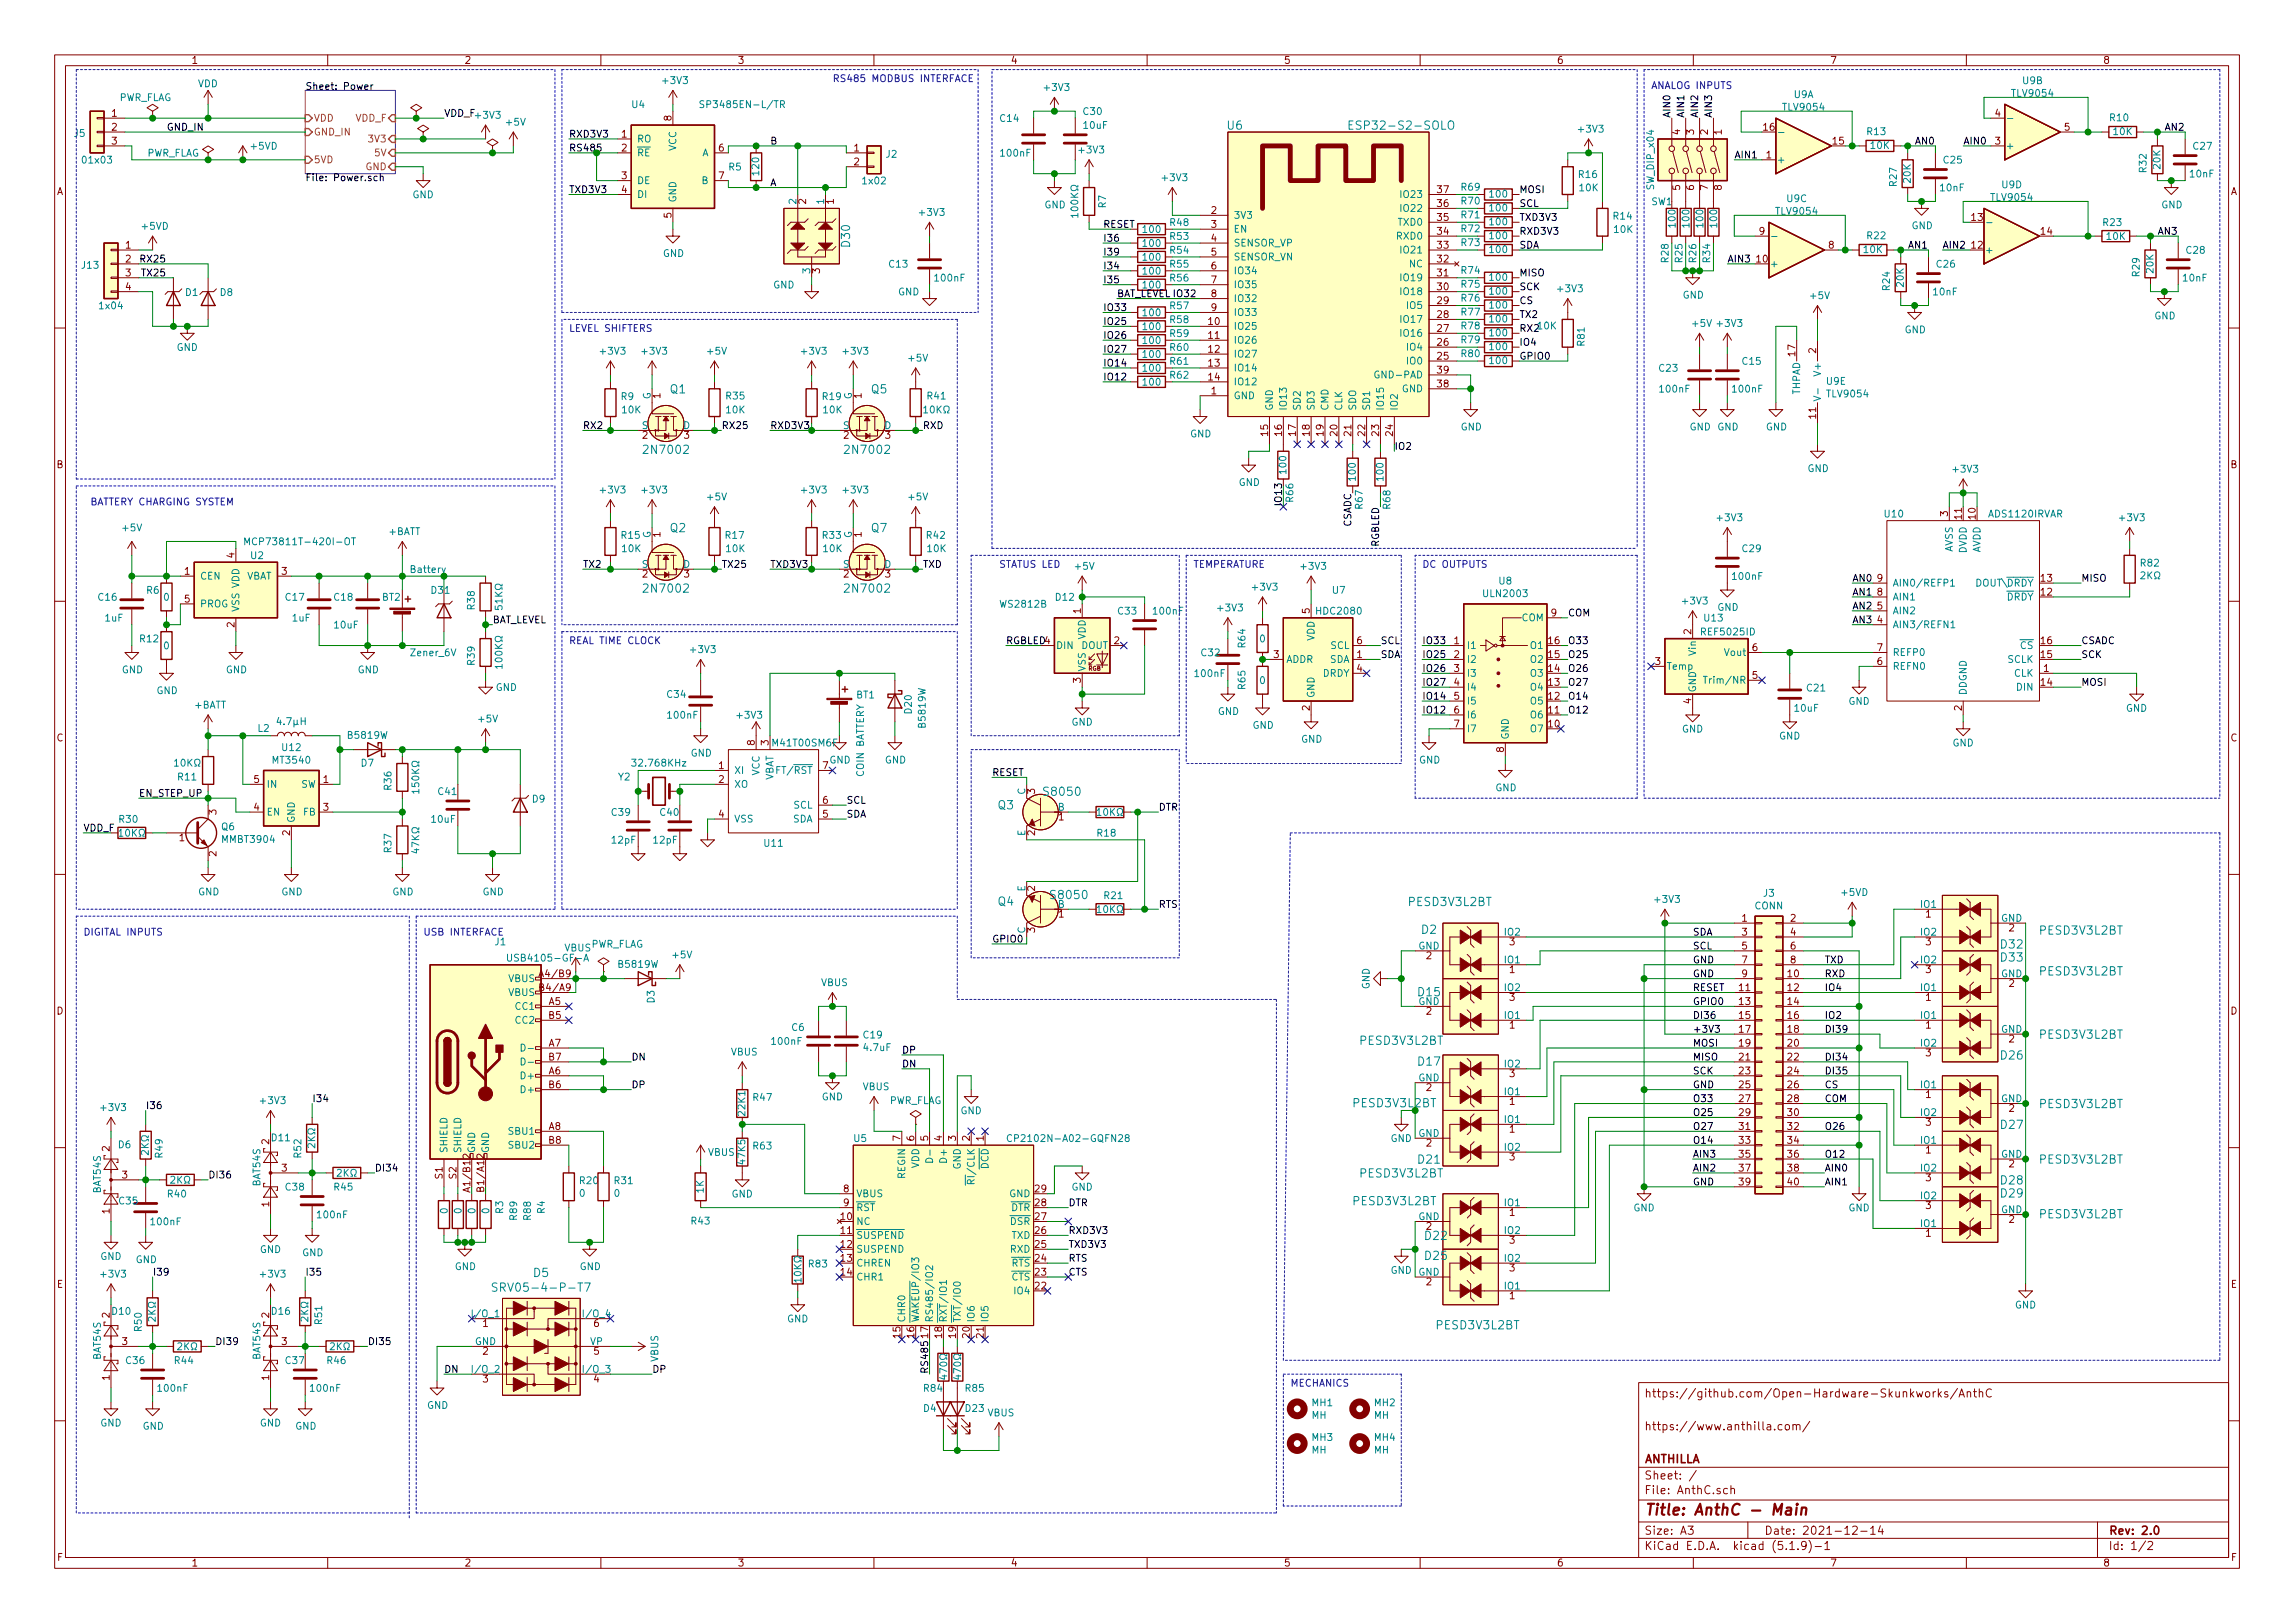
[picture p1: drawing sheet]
<svg xmlns="http://www.w3.org/2000/svg" width="420mm" height="297mm" viewBox="0 0 420 297" stroke-linecap="round" stroke-linejoin="round" font-family="sans-serif">
<defs><g id="words">
<text font-size="2.8" fill="#840000" x="301" y="277.3">Title: AnthC - Main</text>
<g font-size="2.1" fill="#008484">
<text x="224.7" y="23.7">U6</text>
<text x="248.2" y="23.7">ESP32-S2-SOLO</text>
<text x="155.6" y="45.1" transform="rotate(-90 155.6 45.1)">D30</text>
<text x="122.7" y="72">Q1</text>
<text x="159.6" y="72">Q5</text>
<text x="118.2" y="83.1">2N7002</text>
<text x="155" y="83.1">2N7002</text>
<text x="122.7" y="97.4">Q2</text>
<text x="159.6" y="97.4">Q7</text>
<text x="118.2" y="108.5">2N7002</text>
<text x="155" y="108.5">2N7002</text>
<text x="182.8" y="148.1">Q3</text>
<text x="191.3" y="145.7">S8050</text>
<text x="182.8" y="165.7">Q4</text>
<text x="192.6" y="164.6">S8050</text>
<text x="258" y="165.8">PESD3V3L2BT</text>
<text x="260.3" y="170.9">D2</text>
<text x="366.4" y="173.6">D32</text>
<text x="373.6" y="171.1">PESD3V3L2BT</text>
<text x="366.4" y="176">D33</text>
<text x="373.6" y="178.5">PESD3V3L2BT</text>
<text x="259.7" y="182.3">D15</text>
<text x="249.1" y="191.2">PESD3V3L2BT</text>
<text x="373.6" y="190.1">PESD3V3L2BT</text>
<text x="259.7" y="195">D17</text>
<text x="366.4" y="193.9">D26</text>
<text x="373.6" y="202.8">PESD3V3L2BT</text>
<text x="366.4" y="206.6">D27</text>
<text x="249.1" y="215.5">PESD3V3L2BT</text>
<text x="259.7" y="213">D21</text>
<text x="373.6" y="213">PESD3V3L2BT</text>
<text x="247.9" y="220.6">PESD3V3L2BT</text>
<text x="366.4" y="216.8">D28</text>
<text x="366.4" y="219.2">D29</text>
<text x="261" y="226.9">D22</text>
<text x="373.6" y="223">PESD3V3L2BT</text>
<text x="97.7" y="233.7">D5</text>
<text x="261" y="230.6">D25</text>
<text x="92.1" y="236.4">SRV05-4-P-T7</text>
<text x="263.1" y="243.3">PESD3V3L2BT</text>
</g>
<text font-size="2.1" fill="#008400" x="247.9" y="202.7">PESD3V3L2BT</text>
<g font-size="2.1" fill="#840000">
<text x="301" y="255.8">https://github.com/Open-Hardware-Skunkworks/AnthC</text>
<text x="301" y="261.8">https://www.anthilla.com/</text>
<text x="301" y="267.8">ANTHILLA</text>
<text x="301" y="273.5">File: AnthC.sch</text>
<text x="301" y="270.8">Sheet: /</text>
<text x="301" y="280.9">Size: A3</text>
<text x="323" y="280.9">Date: 2021-12-14</text>
<text x="386" y="280.9">Rev: 2.0</text>
<text x="301" y="283.7">KiCad E.D.A. kicad (5.1.9)-1</text>
<text x="386" y="283.7">Id: 1/2</text>
</g>
<g font-size="1.8" fill="#840000">
<text x="35" y="11.7">1</text>
<text x="85" y="11.7">2</text>
<text x="135" y="11.7">3</text>
<text x="185" y="11.7">4</text>
<text x="235" y="11.7">5</text>
<text x="285" y="11.7">6</text>
<text x="335" y="11.7">7</text>
<text x="385" y="11.7">8</text>
<text x="20.5" y="21.4">1</text>
<text x="20.5" y="23.9">2</text>
<text x="122.9" y="22.1" transform="rotate(-90 122.9 22.1)">8</text>
<text x="322.9" y="23.9">16</text>
<text x="365.3" y="21.4">4</text>
<text x="378" y="23.9">5</text>
<text x="20.5" y="26.5">3</text>
<text x="113.8" y="25.2">1</text>
<text x="113.8" y="27.7">2</text>
<text x="131.6" y="27.7">6</text>
<text x="156.4" y="27.7">1</text>
<text x="307.6" y="24.6" transform="rotate(-90 307.6 24.6)">4</text>
<text x="310.1" y="24.6" transform="rotate(-90 310.1 24.6)">3</text>
<text x="312.7" y="24.6" transform="rotate(-90 312.7 24.6)">2</text>
<text x="315.2" y="24.6" transform="rotate(-90 315.2 24.6)">1</text>
<text x="323.4" y="29">1</text>
<text x="335.6" y="26.5">15</text>
<text x="365.3" y="26.5">3</text>
<text x="10.4" y="35.7">A</text>
<text x="113.8" y="32.8">3</text>
<text x="113.8" y="35.3">4</text>
<text x="131.6" y="32.8">7</text>
<text x="156.4" y="30.3">2</text>
<text x="263.2" y="35.3">37</text>
<text x="307.6" y="34.8" transform="rotate(-90 307.6 34.8)">5</text>
<text x="310.1" y="34.8" transform="rotate(-90 310.1 34.8)">6</text>
<text x="312.7" y="34.8" transform="rotate(-90 312.7 34.8)">7</text>
<text x="315.2" y="34.8" transform="rotate(-90 315.2 34.8)">8</text>
<text x="408.4" y="35.7">A</text>
<text x="122.9" y="39.9" transform="rotate(-90 122.9 39.9)">5</text>
<text x="147.6" y="37.3" transform="rotate(-90 147.6 37.3)">2</text>
<text x="152.7" y="37.3" transform="rotate(-90 152.7 37.3)">1</text>
<text x="221.8" y="39.2">2</text>
<text x="221.8" y="41.7">3</text>
<text x="263.2" y="40.4">35</text>
<text x="263.2" y="37.9">36</text>
<text x="302.4" y="37.6">SW1</text>
<text x="361" y="40.4">13</text>
<text x="23" y="45.5">1</text>
<text x="221.8" y="44.2">4</text>
<text x="221.8" y="46.8">5</text>
<text x="263.2" y="45.5">33</text>
<text x="263.2" y="43">34</text>
<text x="322.1" y="43">9</text>
<text x="334.8" y="45.5">8</text>
<text x="361" y="45.5">12</text>
<text x="373.7" y="43">14</text>
<text x="23" y="48">2</text>
<text x="23" y="50.6">3</text>
<text x="23" y="53.1">4</text>
<text x="150.1" y="50" transform="rotate(-90 150.1 50)">3</text>
<text x="221.8" y="49.3">6</text>
<text x="221.8" y="51.9">7</text>
<text x="263.2" y="53.1">30</text>
<text x="263.2" y="50.6">31</text>
<text x="263.2" y="48">32</text>
<text x="321.6" y="48">10</text>
<text x="221.3" y="59.5">10</text>
<text x="221.8" y="54.4">8</text>
<text x="221.8" y="56.9">9</text>
<text x="263.2" y="58.2">28</text>
<text x="263.2" y="55.7">29</text>
<text x="221.3" y="62">11</text>
<text x="221.3" y="64.6">12</text>
<text x="263.2" y="65.8">25</text>
<text x="263.2" y="63.3">26</text>
<text x="263.2" y="60.7">27</text>
<text x="328.7" y="65.1" transform="rotate(-90 328.7 65.1)">17</text>
<text x="332.5" y="64.7" transform="rotate(-90 332.5 64.7)">2</text>
<text x="221.3" y="67.1">13</text>
<text x="221.3" y="69.6">14</text>
<text x="263.2" y="70.9">38</text>
<text x="263.2" y="68.4">39</text>
<text x="120.9" y="72.9" transform="rotate(-90 120.9 72.9)">1</text>
<text x="157.7" y="72.9" transform="rotate(-90 157.7 72.9)">1</text>
<text x="221.8" y="72.2">1</text>
<text x="332.5" y="76.6" transform="rotate(-90 332.5 76.6)">11</text>
<text x="117.6" y="80.3">2</text>
<text x="125.2" y="80.3">3</text>
<text x="154.5" y="80.3">2</text>
<text x="162.1" y="80.3">3</text>
<text x="232.2" y="79.7" transform="rotate(-90 232.2 79.7)">15</text>
<text x="234.7" y="79.7" transform="rotate(-90 234.7 79.7)">16</text>
<text x="237.2" y="79.7" transform="rotate(-90 237.2 79.7)">17</text>
<text x="239.8" y="79.7" transform="rotate(-90 239.8 79.7)">18</text>
<text x="242.3" y="79.7" transform="rotate(-90 242.3 79.7)">19</text>
<text x="244.9" y="79.7" transform="rotate(-90 244.9 79.7)">20</text>
<text x="247.4" y="79.7" transform="rotate(-90 247.4 79.7)">21</text>
<text x="249.9" y="79.7" transform="rotate(-90 249.9 79.7)">22</text>
<text x="252.5" y="79.7" transform="rotate(-90 252.5 79.7)">23</text>
<text x="255" y="79.7" transform="rotate(-90 255 79.7)">24</text>
<text x="10.4" y="85.7">B</text>
<text x="408.4" y="85.7">B</text>
<text x="356.6" y="94.5" transform="rotate(-90 356.6 94.5)">3</text>
<text x="359.2" y="95" transform="rotate(-90 359.2 95)">11</text>
<text x="361.7" y="95" transform="rotate(-90 361.7 95)">10</text>
<text x="120.9" y="98.3" transform="rotate(-90 120.9 98.3)">1</text>
<text x="157.7" y="98.3" transform="rotate(-90 157.7 98.3)">1</text>
<text x="33.8" y="105.2">1</text>
<text x="42.9" y="102.1" transform="rotate(-90 42.9 102.1)">4</text>
<text x="51.6" y="105.2">3</text>
<text x="117.6" y="105.7">2</text>
<text x="125.2" y="105.7">3</text>
<text x="154.5" y="105.7">2</text>
<text x="162.1" y="105.7">3</text>
<text x="343.7" y="106.5">9</text>
<text x="373.7" y="106.5">13</text>
<text x="33.8" y="110.3">5</text>
<text x="197.9" y="112.3" transform="rotate(-90 197.9 112.3)">1</text>
<text x="239.8" y="112.3" transform="rotate(-90 239.8 112.3)">5</text>
<text x="284" y="112.8">9</text>
<text x="343.7" y="111.5">5</text>
<text x="343.7" y="109">8</text>
<text x="373.7" y="109">12</text>
<text x="42.9" y="114.8" transform="rotate(-90 42.9 114.8)">2</text>
<text x="204" y="117.9">2</text>
<text x="248.4" y="117.9">6</text>
<text x="266.2" y="117.9">1</text>
<text x="283.5" y="117.9">16</text>
<text x="309.6" y="116.1" transform="rotate(-90 309.6 116.1)">2</text>
<text x="320.8" y="119.2">6</text>
<text x="343.7" y="114.1">4</text>
<text x="343.7" y="119.2">7</text>
<text x="373.7" y="117.9">16</text>
<text x="197.9" y="125" transform="rotate(-90 197.9 125)">3</text>
<text x="233.2" y="120.4">3</text>
<text x="248.4" y="120.4">1</text>
<text x="248.4" y="123">4</text>
<text x="266.2" y="120.4">2</text>
<text x="266.2" y="123">3</text>
<text x="266.2" y="125.5">4</text>
<text x="283.5" y="125.5">13</text>
<text x="283.5" y="123">14</text>
<text x="283.5" y="120.4">15</text>
<text x="303" y="121.7">3</text>
<text x="320.8" y="124.2">5</text>
<text x="343.7" y="121.7">6</text>
<text x="373.7" y="125.5">14</text>
<text x="373.7" y="120.4">15</text>
<text x="374.2" y="123">1</text>
<text x="239.8" y="130.1" transform="rotate(-90 239.8 130.1)">2</text>
<text x="266.2" y="128.1">5</text>
<text x="266.2" y="130.6">6</text>
<text x="283.5" y="130.6">11</text>
<text x="283.5" y="128.1">12</text>
<text x="309.6" y="128.8" transform="rotate(-90 309.6 128.8)">4</text>
<text x="359.2" y="130.1" transform="rotate(-90 359.2 130.1)">2</text>
<text x="10.4" y="135.7">C</text>
<text x="138.2" y="136.4" transform="rotate(-90 138.2 136.4)">8</text>
<text x="140.7" y="136.4" transform="rotate(-90 140.7 136.4)">3</text>
<text x="266.2" y="133.1">7</text>
<text x="275.3" y="137.7" transform="rotate(-90 275.3 137.7)">8</text>
<text x="283.5" y="133.1">10</text>
<text x="408.4" y="135.7">C</text>
<text x="46.5" y="143.3">5</text>
<text x="59.2" y="143.3">1</text>
<text x="131.6" y="140.8">1</text>
<text x="131.6" y="143.3">2</text>
<text x="150.6" y="140.8">7</text>
<text x="39.6" y="149.1" transform="rotate(-90 39.6 149.1)">3</text>
<text x="46.5" y="148.4">4</text>
<text x="59.2" y="148.4">3</text>
<text x="131.6" y="149.6">4</text>
<text x="150.6" y="149.6">5</text>
<text x="150.6" y="147.1">6</text>
<text x="189.5" y="145.3" transform="rotate(-90 189.5 145.3)">3</text>
<text x="32.8" y="154">1</text>
<text x="53.1" y="152.9" transform="rotate(-90 53.1 152.9)">2</text>
<text x="189.5" y="152.9" transform="rotate(-90 189.5 152.9)">2</text>
<text x="193.8" y="150.2">1</text>
<text x="39.6" y="156.7" transform="rotate(-90 39.6 156.7)">2</text>
<text x="189.5" y="163.1" transform="rotate(-90 189.5 163.1)">2</text>
<text x="193.8" y="167.9">1</text>
<text x="352.6" y="167.9">1</text>
<text x="189.5" y="170.7" transform="rotate(-90 189.5 170.7)">3</text>
<text x="276.4" y="173">3</text>
<text x="318.9" y="168.7">1</text>
<text x="318.9" y="171.2">3</text>
<text x="318.9" y="173.8">5</text>
<text x="327.8" y="168.7">2</text>
<text x="327.8" y="171.2">4</text>
<text x="327.8" y="173.8">6</text>
<text x="352.6" y="173">3</text>
<text x="367.8" y="170.5">2</text>
<text x="99.1" y="178.9">A4/B9</text>
<text x="261.1" y="175.6">2</text>
<text x="276.4" y="178.1">1</text>
<text x="318.9" y="176.3">7</text>
<text x="318.9" y="178.9">9</text>
<text x="327.3" y="178.9">10</text>
<text x="327.8" y="176.3">8</text>
<text x="352.6" y="178.1">3</text>
<text x="10.4" y="185.7">D</text>
<text x="99.1" y="181.4">B4/A9</text>
<text x="100.5" y="183.9">A5</text>
<text x="261.1" y="185.7">2</text>
<text x="276.4" y="183.2">3</text>
<text x="318.4" y="181.4">11</text>
<text x="318.4" y="183.9">13</text>
<text x="327.3" y="181.4">12</text>
<text x="327.3" y="183.9">14</text>
<text x="352.6" y="183.2">1</text>
<text x="367.8" y="180.6">2</text>
<text x="408.4" y="185.7">D</text>
<text x="100.5" y="191.6">A7</text>
<text x="100.5" y="186.5">B5</text>
<text x="276.4" y="188.3">1</text>
<text x="318.4" y="186.5">15</text>
<text x="318.4" y="189">17</text>
<text x="318.4" y="191.6">19</text>
<text x="327.3" y="186.5">16</text>
<text x="327.3" y="189">18</text>
<text x="327.3" y="191.6">20</text>
<text x="352.6" y="188.3">1</text>
<text x="367.8" y="190.8">2</text>
<text x="100.5" y="196.6">A6</text>
<text x="100.5" y="194.1">B7</text>
<text x="276.4" y="197.1">3</text>
<text x="318.4" y="194.1">21</text>
<text x="318.4" y="196.6">23</text>
<text x="327.3" y="194.1">22</text>
<text x="327.3" y="196.6">24</text>
<text x="352.6" y="193.3">3</text>
<text x="100.5" y="199.2">B6</text>
<text x="261.1" y="199.7">2</text>
<text x="276.4" y="202.2">1</text>
<text x="318.4" y="199.2">25</text>
<text x="318.4" y="201.7">27</text>
<text x="327.3" y="199.2">26</text>
<text x="327.3" y="201.7">28</text>
<text x="352.6" y="201">1</text>
<text x="367.8" y="203.5">2</text>
<text x="49.3" y="209.4" transform="rotate(-90 49.3 209.4)">2</text>
<text x="100.5" y="206.8">A8</text>
<text x="100.5" y="209.3">B8</text>
<text x="164.8" y="208.8" transform="rotate(-90 164.8 208.8)">7</text>
<text x="167.4" y="208.8" transform="rotate(-90 167.4 208.8)">6</text>
<text x="169.9" y="208.8" transform="rotate(-90 169.9 208.8)">5</text>
<text x="172.5" y="208.8" transform="rotate(-90 172.5 208.8)">4</text>
<text x="175" y="208.8" transform="rotate(-90 175 208.8)">3</text>
<text x="177.5" y="208.8" transform="rotate(-90 177.5 208.8)">2</text>
<text x="180.1" y="208.8" transform="rotate(-90 180.1 208.8)">1</text>
<text x="261.1" y="209.8">2</text>
<text x="276.4" y="207.3">1</text>
<text x="318.4" y="204.3">29</text>
<text x="318.4" y="206.8">31</text>
<text x="318.4" y="209.3">33</text>
<text x="327.3" y="204.3">30</text>
<text x="327.3" y="206.8">32</text>
<text x="327.3" y="209.3">34</text>
<text x="352.6" y="206">3</text>
<text x="20.1" y="210.7" transform="rotate(-90 20.1 210.7)">2</text>
<text x="22.4" y="215.7">3</text>
<text x="51.6" y="214.4">3</text>
<text x="81" y="215.7" transform="rotate(-90 81 215.7)">S1</text>
<text x="83.6" y="215.7" transform="rotate(-90 83.6 215.7)">S2</text>
<text x="276.4" y="212.4">3</text>
<text x="318.4" y="211.9">35</text>
<text x="318.4" y="214.4">37</text>
<text x="327.3" y="211.9">36</text>
<text x="327.3" y="214.4">38</text>
<text x="352.6" y="211.1">1</text>
<text x="367.8" y="213.7">2</text>
<text x="21.9" y="220.4">C35</text>
<text x="49.3" y="220.9" transform="rotate(-90 49.3 220.9)">1</text>
<text x="86.1" y="217.7" transform="rotate(-90 86.1 217.7)">A1/B12</text>
<text x="88.6" y="217.7" transform="rotate(-90 88.6 217.7)">B1/A12</text>
<text x="154.5" y="218.2">8</text>
<text x="154.5" y="220.8">9</text>
<text x="189.5" y="220.8">28</text>
<text x="189.5" y="218.2">29</text>
<text x="318.4" y="217">39</text>
<text x="327.3" y="217">40</text>
<text x="352.6" y="216.2">3</text>
<text x="352.6" y="221.3">3</text>
<text x="20.1" y="222.1" transform="rotate(-90 20.1 222.1)">1</text>
<text x="154" y="223.3">10</text>
<text x="154" y="225.8">11</text>
<text x="189.5" y="225.8">26</text>
<text x="189.5" y="223.3">27</text>
<text x="261.1" y="225.1">2</text>
<text x="276.4" y="222.5">1</text>
<text x="276.4" y="227.6">3</text>
<text x="352.6" y="226.4">1</text>
<text x="367.8" y="223.8">2</text>
<text x="154" y="228.4">12</text>
<text x="154" y="230.9">13</text>
<text x="154" y="233.5">14</text>
<text x="189.5" y="233.5">23</text>
<text x="189.5" y="230.9">24</text>
<text x="189.5" y="228.4">25</text>
<text x="276.4" y="232.7">3</text>
<text x="10.4" y="235.7">E</text>
<text x="189.5" y="236">22</text>
<text x="261.1" y="235.2">2</text>
<text x="276.4" y="237.8">1</text>
<text x="408.4" y="235.7">E</text>
<text x="20.1" y="241.2" transform="rotate(-90 20.1 241.2)">2</text>
<text x="49.3" y="241.2" transform="rotate(-90 49.3 241.2)">2</text>
<text x="88.4" y="242.9">1</text>
<text x="108.7" y="242.9">6</text>
<text x="164.8" y="244.8" transform="rotate(-90 164.8 244.8)">15</text>
<text x="167.4" y="244.8" transform="rotate(-90 167.4 244.8)">16</text>
<text x="169.9" y="244.8" transform="rotate(-90 169.9 244.8)">17</text>
<text x="172.5" y="244.8" transform="rotate(-90 172.5 244.8)">18</text>
<text x="175" y="244.8" transform="rotate(-90 175 244.8)">19</text>
<text x="177.5" y="244.8" transform="rotate(-90 177.5 244.8)">20</text>
<text x="180.1" y="244.8" transform="rotate(-90 180.1 244.8)">21</text>
<text x="22.4" y="246.2">3</text>
<text x="51.6" y="246.2">3</text>
<text x="88.4" y="247.9">2</text>
<text x="108.7" y="247.9">5</text>
<text x="20.1" y="252.6" transform="rotate(-90 20.1 252.6)">1</text>
<text x="49.3" y="252.6" transform="rotate(-90 49.3 252.6)">1</text>
<text x="88.4" y="253">3</text>
<text x="108.7" y="253">4</text>
<text x="10.5" y="285.7">F</text>
<text x="35" y="286.7">1</text>
<text x="85" y="286.7">2</text>
<text x="135" y="286.7">3</text>
<text x="185" y="286.7">4</text>
<text x="235" y="286.7">5</text>
<text x="285" y="286.7">6</text>
<text x="335" y="286.7">7</text>
<text x="385" y="286.7">8</text>
<text x="408.5" y="285.7">F</text>
</g>
<g font-size="1.8" fill="#008484">
<text x="36.2" y="16">VDD</text>
<text x="121.5" y="15.4">+3V3</text>
<text x="191.3" y="16.6">+3V3</text>
<text x="328.4" y="17.9">U9A</text>
<text x="368.5" y="17.7">TLV9054</text>
<text x="370.4" y="15.4">U9B</text>
<text x="21.7" y="18.5">PWR_FLAG</text>
<text x="92.8" y="23">+5V</text>
<text x="115.7" y="19.8">U4</text>
<text x="129.3" y="19.8">SP3485EN-L/TR</text>
<text x="183.2" y="22.3">C14</text>
<text x="198.4" y="21">C30</text>
<text x="198.5" y="23.6">10uF</text>
<text x="326.6" y="20.3">TLV9054</text>
<text x="386.3" y="22.2">R10</text>
<text x="13.6" y="25.1">J5</text>
<text x="15.3" y="29.9">01x03</text>
<text x="26.8" y="28.7">PWR_FLAG</text>
<text x="46" y="27.4">+5VD</text>
<text x="116.6" y="26.1">RO</text>
<text x="116.6" y="28.6">RE</text>
<text x="123.8" y="27.6" transform="rotate(-90 123.8 27.6)">VCC</text>
<text x="128.5" y="28.6">A</text>
<text x="162.3" y="28.9">J2</text>
<text x="183.3" y="28.7">100nF</text>
<text x="197.7" y="28.1">+3V3</text>
<text x="289.1" y="24.3">+3V3</text>
<text x="325.2" y="29.9">+</text>
<text x="341.9" y="24.7">R13</text>
<text x="342.5" y="27.3">10K</text>
<text x="355.9" y="29.9">C25</text>
<text x="367.2" y="27.3">+</text>
<text x="387" y="24.7">10K</text>
<text x="401.6" y="27.4">C27</text>
<text x="116.6" y="33.7">DE</text>
<text x="128.5" y="33.7">B</text>
<text x="133.5" y="31.2">R5</text>
<text x="139" y="32" transform="rotate(-90 139 32)">120</text>
<text x="158.1" y="33.7">1x02</text>
<text x="212.9" y="33.2">+3V3</text>
<text x="267.6" y="34.9">R69</text>
<text x="289.1" y="32.6">R16</text>
<text x="289.2" y="35">10K</text>
<text x="302.8" y="34.6" transform="rotate(-90 302.8 34.6)">SW_DIP_x04</text>
<text x="347.3" y="34" transform="rotate(-90 347.3 34)">R27</text>
<text x="349.8" y="33.4" transform="rotate(-90 349.8 33.4)">20K</text>
<text x="355.3" y="35">10nF</text>
<text x="366.5" y="34.5">U9D</text>
<text x="393" y="31.5" transform="rotate(-90 393 31.5)">R32</text>
<text x="395.5" y="30.9" transform="rotate(-90 395.5 30.9)">20K</text>
<text x="401" y="32.5">10nF</text>
<text x="75.5" y="36.3">GND</text>
<text x="116.6" y="36.2">DI</text>
<text x="123.8" y="37.1" transform="rotate(-90 123.8 37.1)">GND</text>
<text x="145.8" y="37.3" transform="rotate(-90 145.8 37.3)">2</text>
<text x="150.9" y="37.3" transform="rotate(-90 150.9 37.3)">1</text>
<text x="168.5" y="39.5">+3V3</text>
<text x="191.2" y="38.1">GND</text>
<text x="197.4" y="39" transform="rotate(-90 197.4 39)">100K</text>
<text x="202.5" y="38" transform="rotate(-90 202.5 38)">R7</text>
<text x="214.3" y="41.4">R48</text>
<text x="225.8" y="40">3V3</text>
<text x="256.1" y="41.3">TXD0</text>
<text x="256.8" y="38.8">IO22</text>
<text x="256.8" y="36.2">IO23</text>
<text x="267.6" y="37.4">R70</text>
<text x="267.6" y="40">R71</text>
<text x="272.8" y="36.2">100</text>
<text x="272.8" y="38.7">100</text>
<text x="272.8" y="41.2">100</text>
<text x="295.4" y="40.2">R14</text>
<text x="306.8" y="41.5" transform="rotate(-90 306.8 41.5)">100</text>
<text x="309.3" y="41.5" transform="rotate(-90 309.3 41.5)">100</text>
<text x="311.8" y="41.5" transform="rotate(-90 311.8 41.5)">100</text>
<text x="314.4" y="41.5" transform="rotate(-90 314.4 41.5)">100</text>
<text x="325.3" y="39.3">TLV9054</text>
<text x="327.2" y="37">U9C</text>
<text x="350" y="41.9">GND</text>
<text x="364.7" y="36.8">TLV9054</text>
<text x="385.1" y="41.4">R23</text>
<text x="395.7" y="38.1">GND</text>
<text x="26.1" y="42">+5VD</text>
<text x="121.4" y="47">GND</text>
<text x="209.3" y="47.7">100</text>
<text x="209.3" y="45.2">100</text>
<text x="209.3" y="42.6">100</text>
<text x="214.3" y="46.4">R54</text>
<text x="214.3" y="43.9">R53</text>
<text x="225.8" y="42.6">EN</text>
<text x="225.8" y="45.1">SENSOR_VP</text>
<text x="225.8" y="47.7">SENSOR_VN</text>
<text x="255.9" y="43.9">RXD0</text>
<text x="256.8" y="46.4">IO21</text>
<text x="267.6" y="42.5">R72</text>
<text x="267.6" y="45">R73</text>
<text x="272.8" y="43.8">100</text>
<text x="272.8" y="46.3">100</text>
<text x="295.6" y="42.6">10K</text>
<text x="305.5" y="48" transform="rotate(-90 305.5 48)">R28</text>
<text x="308" y="48" transform="rotate(-90 308 48)">R25</text>
<text x="310.6" y="48" transform="rotate(-90 310.6 48)">R26</text>
<text x="313.1" y="48" transform="rotate(-90 313.1 48)">R34</text>
<text x="341.2" y="46.3">10K</text>
<text x="341.9" y="43.8">R22</text>
<text x="363.3" y="46.4">+</text>
<text x="385.7" y="43.9">10K</text>
<text x="400.3" y="46.4">C28</text>
<text x="15" y="49.2">J13</text>
<text x="141.6" y="52.8">GND</text>
<text x="148.3" y="50" transform="rotate(-90 148.3 50)">3</text>
<text x="162.8" y="49">C13</text>
<text x="171.3" y="51.5">100nF</text>
<text x="209.3" y="52.8">100</text>
<text x="209.3" y="50.3">100</text>
<text x="214.3" y="51.5">R56</text>
<text x="214.3" y="49">R55</text>
<text x="225.8" y="50.2">IO34</text>
<text x="225.8" y="52.7">IO35</text>
<text x="256.8" y="51.5">IO19</text>
<text x="258" y="48.9">NC</text>
<text x="267.6" y="50.1">R74</text>
<text x="267.6" y="52.7">R75</text>
<text x="272.8" y="51.4">100</text>
<text x="272.8" y="53.9">100</text>
<text x="285.3" y="53.5">+3V3</text>
<text x="324" y="48.9">+</text>
<text x="346" y="53.1" transform="rotate(-90 346 53.1)">R24</text>
<text x="348.5" y="52.5" transform="rotate(-90 348.5 52.5)">20K</text>
<text x="354.6" y="49">C26</text>
<text x="391.7" y="50.6" transform="rotate(-90 391.7 50.6)">R29</text>
<text x="394.3" y="49.9" transform="rotate(-90 394.3 49.9)">20K</text>
<text x="399.7" y="51.5">10nF</text>
<text x="18.3" y="56.6">1x04</text>
<text x="34" y="54.2">D1</text>
<text x="40.3" y="54.2">D8</text>
<text x="164.4" y="54.1">GND</text>
<text x="209.3" y="57.9">100</text>
<text x="214.3" y="59.1">R58</text>
<text x="214.3" y="56.6">R57</text>
<text x="225.8" y="55.3">IO32</text>
<text x="225.8" y="57.8">IO33</text>
<text x="256.8" y="59.1">IO17</text>
<text x="256.8" y="54">IO18</text>
<text x="257.8" y="56.6">IO5</text>
<text x="267.6" y="55.2">R76</text>
<text x="267.6" y="57.7">R77</text>
<text x="272.8" y="56.5">100</text>
<text x="272.8" y="59">100</text>
<text x="308.1" y="54.6">GND</text>
<text x="309.9" y="59.8">+5V</text>
<text x="314.5" y="59.8">+3V3</text>
<text x="331.5" y="54.7">+5V</text>
<text x="354" y="54.1">10nF</text>
<text x="394.4" y="58.5">GND</text>
<text x="32.3" y="64.2">GND</text>
<text x="110.1" y="64.9">+3V3</text>
<text x="117.7" y="64.9">+3V3</text>
<text x="129.6" y="64.9">+5V</text>
<text x="146.9" y="64.9">+3V3</text>
<text x="154.5" y="64.9">+3V3</text>
<text x="209.3" y="65.5">100</text>
<text x="209.3" y="63">100</text>
<text x="209.3" y="60.4">100</text>
<text x="214.3" y="64.2">R60</text>
<text x="214.3" y="61.7">R59</text>
<text x="225.8" y="60.4">IO25</text>
<text x="225.8" y="62.9">IO26</text>
<text x="225.8" y="65.4">IO27</text>
<text x="256.8" y="61.6">IO16</text>
<text x="257.8" y="64.2">IO4</text>
<text x="267.6" y="60.3">R78</text>
<text x="267.6" y="62.8">R79</text>
<text x="267.6" y="65.4">R80</text>
<text x="272.8" y="61.6">100</text>
<text x="272.8" y="64.1">100</text>
<text x="281.6" y="60.3">10K</text>
<text x="290.1" y="63.3" transform="rotate(-90 290.1 63.3)">R81</text>
<text x="348.7" y="61">GND</text>
<text x="166.4" y="66.2">+5V</text>
<text x="209.3" y="68">100</text>
<text x="209.3" y="70.6">100</text>
<text x="214.3" y="66.8">R61</text>
<text x="214.3" y="69.3">R62</text>
<text x="225.8" y="68">IO14</text>
<text x="225.8" y="70.5">IO12</text>
<text x="252.3" y="69.3">GND-PAD</text>
<text x="256.7" y="71.8">GND</text>
<text x="257.8" y="66.7">IO0</text>
<text x="272.8" y="66.6">100</text>
<text x="303.8" y="68">C23</text>
<text x="304" y="71.8">100nF</text>
<text x="317.3" y="71.8">100nF</text>
<text x="319" y="66.8">C15</text>
<text x="333.4" y="68.4" transform="rotate(-90 333.4 68.4)">V+</text>
<text x="334.4" y="70.4">U9E</text>
<text x="113.7" y="73.2">R9</text>
<text x="113.9" y="75.7">10K</text>
<text x="119.1" y="73.1" transform="rotate(-90 119.1 73.1)">G</text>
<text x="133" y="73.1">R35</text>
<text x="133" y="75.7">10K</text>
<text x="150.6" y="73.2">R19</text>
<text x="150.8" y="75.7">10K</text>
<text x="156" y="73.1" transform="rotate(-90 156 73.1)">G</text>
<text x="169.8" y="73.1">R41</text>
<text x="169.8" y="75.7">10K</text>
<text x="225.8" y="73.1">GND</text>
<text x="233" y="75.2" transform="rotate(-90 233 75.2)">GND</text>
<text x="235.6" y="75.2" transform="rotate(-90 235.6 75.2)">IO13</text>
<text x="238.1" y="75.2" transform="rotate(-90 238.1 75.2)">SD2</text>
<text x="240.7" y="75.2" transform="rotate(-90 240.7 75.2)">SD3</text>
<text x="243.2" y="75.2" transform="rotate(-90 243.2 75.2)">CMD</text>
<text x="245.7" y="75.2" transform="rotate(-90 245.7 75.2)">CLK</text>
<text x="248.3" y="75.2" transform="rotate(-90 248.3 75.2)">SDO</text>
<text x="250.8" y="75.2" transform="rotate(-90 250.8 75.2)">SD1</text>
<text x="253.4" y="75.2" transform="rotate(-90 253.4 75.2)">IO15</text>
<text x="255.9" y="75.2" transform="rotate(-90 255.9 75.2)">IO2</text>
<text x="329.6" y="72.3" transform="rotate(-90 329.6 72.3)">THPAD</text>
<text x="334.6" y="72.7">TLV9054</text>
<text x="117.5" y="78.5">S</text>
<text x="125.1" y="78.5">D</text>
<text x="154.4" y="78.5">S</text>
<text x="161.9" y="78.5">D</text>
<text x="217.9" y="80">GND</text>
<text x="267.4" y="78.8">GND</text>
<text x="309.3" y="78.8">GND GND</text>
<text x="323.3" y="78.8">GND</text>
<text x="226.8" y="88.9">GND</text>
<text x="235.5" y="86.6" transform="rotate(-90 235.5 86.6)">100</text>
<text x="248.2" y="87.9" transform="rotate(-90 248.2 87.9)">100</text>
<text x="253.3" y="87.9" transform="rotate(-90 253.3 87.9)">100</text>
<text x="330.9" y="86.4">GND</text>
<text x="357.7" y="86.5">+3V3</text>
<text x="110.1" y="90.3">+3V3</text>
<text x="117.7" y="90.3">+3V3</text>
<text x="129.6" y="91.6">+5V</text>
<text x="146.9" y="90.3">+3V3</text>
<text x="154.5" y="90.3">+3V3</text>
<text x="166.4" y="91.6">+5V</text>
<text x="236.8" y="91.8" transform="rotate(-90 236.8 91.8)">R66</text>
<text x="249.5" y="93.1" transform="rotate(-90 249.5 93.1)">R67</text>
<text x="314.5" y="95.4">+3V3</text>
<text x="345.1" y="94.7">U10</text>
<text x="364.3" y="94.7">ADS1120IRVAR</text>
<text x="388.2" y="95.4">+3V3</text>
<text x="22.5" y="97.2">+5V</text>
<text x="46.4" y="99.8">MCP73811T-420I-OT</text>
<text x="71.2" y="97.9">+BATT</text>
<text x="113.8" y="98.6">R15</text>
<text x="113.9" y="101.1">10K</text>
<text x="119.1" y="98.5" transform="rotate(-90 119.1 98.5)">G</text>
<text x="132.9" y="98.6">R17</text>
<text x="133" y="101.1">10K</text>
<text x="150.6" y="98.6">R33</text>
<text x="150.8" y="101.1">10K</text>
<text x="156" y="98.5" transform="rotate(-90 156 98.5)">G</text>
<text x="169.7" y="98.6">R42</text>
<text x="169.8" y="101.1">10K</text>
<text x="319" y="101.1">C29</text>
<text x="357.5" y="101.1" transform="rotate(-90 357.5 101.1)">AVSS</text>
<text x="360" y="101.3" transform="rotate(-90 360 101.3)">DVDD</text>
<text x="362.6" y="101.3" transform="rotate(-90 362.6 101.3)">AVDD</text>
<text x="36.6" y="106.1">CEN</text>
<text x="45" y="106.1">VBAT</text>
<text x="45.9" y="102.3">U2</text>
<text x="75.3" y="104.9">Battery</text>
<text x="117.5" y="103.9">S</text>
<text x="125.1" y="103.9">D</text>
<text x="154.4" y="103.9">S</text>
<text x="161.9" y="103.9">D</text>
<text x="196.9" y="104.3">+5V</text>
<text x="238.3" y="104.3">+3V3</text>
<text x="274.5" y="107">U8</text>
<text x="317.3" y="106.1">100nF</text>
<text x="346.5" y="107.4">AIN0/REFP1</text>
<text x="361.8" y="107.4">DOUT\DRDY</text>
<text x="391.9" y="103.7">R82</text>
<text x="392.6" y="106">2K</text>
<text x="18.1" y="109.9">C16</text>
<text x="19.3" y="113.8">1uF</text>
<text x="26.9" y="108.7">R6</text>
<text x="30" y="109.9">0</text>
<text x="36.6" y="111.2">PROG</text>
<text x="43.8" y="112.1" transform="rotate(-90 43.8 112.1)">VSS VDD</text>
<text x="52.3" y="109.9">C17</text>
<text x="53.6" y="113.8">1uF</text>
<text x="61.2" y="109.9">C18</text>
<text x="70" y="109.9">BT2</text>
<text x="79" y="108.7">D31</text>
<text x="86.9" y="111.5" transform="rotate(-90 86.9 111.5)">R38</text>
<text x="92" y="110.9" transform="rotate(-90 92 110.9)">51K</text>
<text x="183.3" y="111.2">WS2812B</text>
<text x="193.3" y="109.9">D12</text>
<text x="204.7" y="112.5">C33</text>
<text x="211.3" y="112.5">100nF</text>
<text x="223.1" y="111.9">+3V3</text>
<text x="229.4" y="108.1">+3V3</text>
<text x="241.2" y="112.5">HDC2080</text>
<text x="244" y="108.7">U7</text>
<text x="271.8" y="109.3">ULN2003</text>
<text x="278.6" y="113.7">COM</text>
<text x="308.2" y="110.6">+3V3</text>
<text x="312.1" y="113.8">U13</text>
<text x="314.4" y="111.8">GND</text>
<text x="346.5" y="112.4">AIN2</text>
<text x="346.5" y="109.9">AIN1</text>
<text x="367.4" y="109.9">DRDY</text>
<text x="25.7" y="117.6">R12</text>
<text x="30" y="118.8">0</text>
<text x="61.3" y="115">10uF</text>
<text x="126.6" y="119.5">+3V3</text>
<text x="193.3" y="118.8">DIN</text>
<text x="197.9" y="118.8">DOUT</text>
<text x="198.8" y="117.1" transform="rotate(-90 198.8 117.1)">VDD</text>
<text x="228" y="118.5" transform="rotate(-90 228 118.5)">R64</text>
<text x="230.7" y="117.6">0</text>
<text x="240.7" y="117.3" transform="rotate(-90 240.7 117.3)">VDD</text>
<text x="243.6" y="118.8">SCL</text>
<text x="268.5" y="118.8">I1</text>
<text x="280.3" y="118.8">O1</text>
<text x="310.5" y="119.9" transform="rotate(-90 310.5 119.9)">Vin</text>
<text x="311.7" y="116.3">REF5025ID</text>
<text x="346.5" y="115">AIN3/REFN1</text>
<text x="369.9" y="118.8">CS</text>
<text x="22.3" y="123.2">GND</text>
<text x="41.4" y="123.2">GND</text>
<text x="65.5" y="123.2">GND</text>
<text x="75.3" y="120.1">Zener_6V</text>
<text x="86.9" y="121.7" transform="rotate(-90 86.9 121.7)">R39</text>
<text x="92" y="121.5" transform="rotate(-90 92 121.5)">100K</text>
<text x="198.8" y="123" transform="rotate(-90 198.8 123)">VSS</text>
<text x="218.9" y="123.9">100nF</text>
<text x="220" y="120.1">C32</text>
<text x="230.7" y="125.2">0</text>
<text x="235.5" y="121.3">ADDR</text>
<text x="242.1" y="123.9">DRDY</text>
<text x="243.4" y="121.3">SDA</text>
<text x="268.5" y="121.3">I2</text>
<text x="268.5" y="123.9">I3</text>
<text x="280.3" y="123.9">O3</text>
<text x="280.3" y="121.3">O2</text>
<text x="305.1" y="122.6">Temp</text>
<text x="312.9" y="125.1">Trim/NR</text>
<text x="315.8" y="120.1">Vout</text>
<text x="346.5" y="122.6">REFN0</text>
<text x="346.5" y="120.1">REFP0</text>
<text x="367.5" y="121.3">SCLK</text>
<text x="368.7" y="123.9">CLK</text>
<text x="28.7" y="127">GND</text>
<text x="35.6" y="129.7">+BATT</text>
<text x="90.8" y="126.5">GND</text>
<text x="122.2" y="127.7">C34</text>
<text x="122.4" y="131.5">100nF</text>
<text x="135.1" y="131.5">+3V3</text>
<text x="156.8" y="127.8">BT1</text>
<text x="166.9" y="130.6" transform="rotate(-90 166.9 130.6)">D20</text>
<text x="223" y="130.8">GND</text>
<text x="228" y="126.1" transform="rotate(-90 228 126.1)">R65</text>
<text x="240.7" y="127.8" transform="rotate(-90 240.7 127.8)">GND</text>
<text x="268.5" y="126.4">I4</text>
<text x="268.5" y="128.9">I5</text>
<text x="268.5" y="131.5">I6</text>
<text x="280.3" y="131.5">O6</text>
<text x="280.3" y="128.9">O5</text>
<text x="280.3" y="126.4">O4</text>
<text x="310.5" y="126.8" transform="rotate(-90 310.5 126.8)">GND</text>
<text x="328.6" y="130.3">10uF</text>
<text x="330.9" y="126.6">C21</text>
<text x="338.4" y="129">GND</text>
<text x="360" y="127.3" transform="rotate(-90 360 127.3)">DDGND</text>
<text x="369.3" y="126.4">DIN</text>
<text x="389.2" y="130.3">GND</text>
<text x="47.2" y="133.9">L2</text>
<text x="51.5" y="132.7">4.7H</text>
<text x="51.7" y="137.5">U12</text>
<text x="63.8" y="135.2">B5819W</text>
<text x="87.7" y="132.2">+5V</text>
<text x="141.7" y="136.6">M41T00SM6F</text>
<text x="169.5" y="133.1" transform="rotate(-90 169.5 133.1)">B5819W</text>
<text x="196.2" y="132.8">GND</text>
<text x="229.3" y="133.4">GND</text>
<text x="238.2" y="135.9">GND</text>
<text x="268.5" y="134">I7</text>
<text x="276.2" y="135.4" transform="rotate(-90 276.2 135.4)">GND</text>
<text x="280.3" y="134">O7</text>
<text x="307.9" y="134.1">GND</text>
<text x="325.7" y="135.3">GND</text>
<text x="357.5" y="136.6">GND</text>
<text x="32.6" y="142.8">R11</text>
<text x="32.7" y="140.3">10K</text>
<text x="50.1" y="139.8">MT3540</text>
<text x="66.1" y="140.3">D7</text>
<text x="113.2" y="142.8">Y2</text>
<text x="116.2" y="140.3">32.768KHz</text>
<text x="126.4" y="138.5">GND</text>
<text x="134.4" y="141.6">XI</text>
<text x="139.1" y="141.9" transform="rotate(-90 139.1 141.9)">VCC</text>
<text x="141.6" y="143" transform="rotate(-90 141.6 143)">VBAT</text>
<text x="142.6" y="141.6">FT/RST</text>
<text x="151.8" y="139.7">GND</text>
<text x="158.2" y="142.2" transform="rotate(-90 158.2 142.2)">COIN BATTERY</text>
<text x="162" y="139.7">GND</text>
<text x="259.8" y="139.7">GND</text>
<text x="48.8" y="149.3">EN</text>
<text x="48.8" y="144.2">IN</text>
<text x="55.1" y="144.2">SW</text>
<text x="55.5" y="149.3">FB</text>
<text x="71.7" y="144.5" transform="rotate(-90 71.7 144.5)">R36</text>
<text x="76.8" y="144.4" transform="rotate(-90 76.8 144.4)">150K</text>
<text x="80.3" y="145.5">C41</text>
<text x="97.5" y="146.9">D9</text>
<text x="112" y="149.3">C39</text>
<text x="120.9" y="149.3">C40</text>
<text x="134.4" y="144.2">XO</text>
<text x="145.3" y="148">SCL</text>
<text x="187.7" y="145.5" transform="rotate(-90 187.7 145.5)">C</text>
<text x="193.7" y="148.4">B</text>
<text x="201.6" y="149.3">10K</text>
<text x="273.8" y="144.8">GND</text>
<text x="21.9" y="150.6">R30</text>
<text x="22.5" y="153.1">10K</text>
<text x="40.6" y="152">Q6</text>
<text x="40.8" y="154.3">MMBT3904</text>
<text x="54" y="150.7" transform="rotate(-90 54 150.7)">GND</text>
<text x="71.7" y="156" transform="rotate(-90 71.7 156)">R37</text>
<text x="76.8" y="155.4" transform="rotate(-90 76.8 155.4)">47K</text>
<text x="79.1" y="150.6">10uF</text>
<text x="112.1" y="154.4">12pF</text>
<text x="119.7" y="154.4">12pF</text>
<text x="134.4" y="150.5">VSS</text>
<text x="140" y="155">U11</text>
<text x="145.1" y="150.5">SDA</text>
<text x="187.7" y="153" transform="rotate(-90 187.7 153)">E</text>
<text x="200.9" y="153.1">R18</text>
<text x="36.3" y="163.9">GND</text>
<text x="51.5" y="163.9">GND</text>
<text x="71.8" y="163.9">GND</text>
<text x="88.3" y="163.9">GND</text>
<text x="187.7" y="163.2" transform="rotate(-90 187.7 163.2)">E</text>
<text x="193.7" y="166.2">B</text>
<text x="201.6" y="167.1">10K</text>
<text x="202.2" y="164.6">R21</text>
<text x="303.1" y="165.2">+3V3</text>
<text x="321.3" y="166.4">CONN</text>
<text x="322.9" y="164.1">J3</text>
<text x="337.2" y="164">+5VD</text>
<text x="351.6" y="166.2">IO1</text>
<text x="90.7" y="173">J1</text>
<text x="108.1" y="173.4">PWR_FLAG</text>
<text x="187.7" y="170.9" transform="rotate(-90 187.7 170.9)">C</text>
<text x="259.7" y="173.8">GND</text>
<text x="275.4" y="171.2">IO2</text>
<text x="351.6" y="171.2">IO2</text>
<text x="366.3" y="168.7">GND</text>
<text x="93.1" y="179.7">VBUS</text>
<text x="94" y="176">USB4105-GF-A</text>
<text x="103.4" y="174.1">VBUS</text>
<text x="113.4" y="177.1">B5819W</text>
<text x="123.2" y="175.4">+5V</text>
<text x="275.4" y="176.3">IO1</text>
<text x="351.6" y="176.3">IO2</text>
<text x="366.3" y="178.9">GND</text>
<text x="93.1" y="182.3">VBUS</text>
<text x="94.5" y="184.8">CC1</text>
<text x="119.8" y="183.6" transform="rotate(-90 119.8 183.6)">D3</text>
<text x="150.3" y="180.5">VBUS</text>
<text x="250.7" y="181.1" transform="rotate(-90 250.7 181.1)">GND</text>
<text x="259.7" y="183.9">GND</text>
<text x="275.4" y="181.4">IO2</text>
<text x="351.6" y="181.4">IO1</text>
<text x="94.5" y="187.4">CC2</text>
<text x="141.4" y="191.2">100nF</text>
<text x="145" y="188.7">C6</text>
<text x="158.1" y="190.1">C19</text>
<text x="275.4" y="186.5">IO1</text>
<text x="351.6" y="186.5">IO1</text>
<text x="351.6" y="191.6">IO2</text>
<text x="366.3" y="189">GND</text>
<text x="95.7" y="197.5">D+</text>
<text x="133.8" y="193.2">VBUS</text>
<text x="158.2" y="192.4">4.7uF</text>
<text x="259.7" y="197.9">GND</text>
<text x="275.4" y="195.4">IO2</text>
<text x="18.6" y="203.3">+3V3</text>
<text x="47.8" y="202.1">+3V3</text>
<text x="95.7" y="200.1">D+</text>
<text x="137.9" y="201.5">R47</text>
<text x="150.4" y="201.4">GND</text>
<text x="158" y="199.5">VBUS</text>
<text x="162.7" y="202.1">PWR_FLAG</text>
<text x="175.8" y="203.9">GND</text>
<text x="275.4" y="200.4">IO1</text>
<text x="351.6" y="199.2">IO1</text>
<text x="366.3" y="201.7">GND</text>
<text x="49.8" y="208.9">D11</text>
<text x="57.7" y="209.4" transform="rotate(-90 57.7 209.4)">2K</text>
<text x="93.3" y="207.7">SBU1</text>
<text x="136.4" y="204.1" transform="rotate(-90 136.4 204.1)">22K1</text>
<text x="156.4" y="209">U5</text>
<text x="186" y="209">CP2102N-A02-GQFN28</text>
<text x="254.6" y="209">GND</text>
<text x="259.7" y="208.1">GND</text>
<text x="275.4" y="205.5">IO1</text>
<text x="351.6" y="209.3">IO1</text>
<text x="351.6" y="204.3">IO2</text>
<text x="21.7" y="210.1">D6</text>
<text x="27.2" y="210.7" transform="rotate(-90 27.2 210.7)">2K</text>
<text x="29.8" y="211.8" transform="rotate(-90 29.8 211.8)">R49</text>
<text x="55.2" y="211.8" transform="rotate(-90 55.2 211.8)">R52</text>
<text x="62.4" y="215.4">2K</text>
<text x="81.9" y="211.1" transform="rotate(-90 81.9 211.1)">SHIELD</text>
<text x="84.5" y="211.1" transform="rotate(-90 84.5 211.1)">SHIELD</text>
<text x="87" y="211.1" transform="rotate(-90 87 211.1)">GND</text>
<text x="89.5" y="211.1" transform="rotate(-90 89.5 211.1)">GND</text>
<text x="93.3" y="210.2">SBU2</text>
<text x="129.6" y="211.5">VBUS</text>
<text x="136.4" y="213" transform="rotate(-90 136.4 213)">47K5</text>
<text x="137.9" y="210.4">R63</text>
<text x="165.7" y="215.7" transform="rotate(-90 165.7 215.7)">REGIN</text>
<text x="168.3" y="213.8" transform="rotate(-90 168.3 213.8)">VDD</text>
<text x="173.4" y="212.4" transform="rotate(-90 173.4 212.4)">D+</text>
<text x="175.9" y="214" transform="rotate(-90 175.9 214)">GND</text>
<text x="178.4" y="216" transform="rotate(-90 178.4 216)">RI/CLK</text>
<text x="181" y="213.9" transform="rotate(-90 181 213.9)">DCD</text>
<text x="275.4" y="210.6">IO2</text>
<text x="351.6" y="214.4">IO2</text>
<text x="366.3" y="211.9">GND</text>
<text x="18.5" y="218.3" transform="rotate(-90 18.5 218.3)">BAT54S</text>
<text x="30.8" y="219.2">R40</text>
<text x="31.9" y="216.6">2K</text>
<text x="47.7" y="217" transform="rotate(-90 47.7 217)">BAT54S</text>
<text x="52.3" y="217.9">C38</text>
<text x="61.2" y="217.9">R45</text>
<text x="106.1" y="219">0</text>
<text x="106.2" y="216.7">R20</text>
<text x="112.5" y="219">0</text>
<text x="112.5" y="216.7">R31</text>
<text x="128.8" y="218.3" transform="rotate(-90 128.8 218.3)">1K</text>
<text x="133.9" y="219.2">GND</text>
<text x="156.7" y="219.1">VBUS</text>
<text x="156.7" y="221.7">RST</text>
<text x="184.8" y="219.1">GND</text>
<text x="185.1" y="221.7">DTR</text>
<text x="196.2" y="217.9">GND</text>
<text x="275.4" y="220.8">IO1</text>
<text x="299" y="221.7">GND</text>
<text x="338.4" y="221.7">GND</text>
<text x="351.6" y="219.5">IO2</text>
<text x="27.8" y="224.2">100nF</text>
<text x="58.2" y="223">100nF</text>
<text x="82" y="222.1" transform="rotate(-90 82 222.1)">0</text>
<text x="84.5" y="222.1" transform="rotate(-90 84.5 222.1)">0</text>
<text x="87" y="222.1" transform="rotate(-90 87 222.1)">0</text>
<text x="89.6" y="222.1" transform="rotate(-90 89.6 222.1)">0</text>
<text x="92.1" y="222.1" transform="rotate(-90 92.1 222.1)">R3</text>
<text x="94.7" y="223.3" transform="rotate(-90 94.7 223.3)">R89</text>
<text x="97.2" y="223.3" transform="rotate(-90 97.2 223.3)">R88</text>
<text x="99.7" y="222.1" transform="rotate(-90 99.7 222.1)">R4</text>
<text x="126.6" y="224.1">R43</text>
<text x="156.7" y="224.2">NC</text>
<text x="156.7" y="226.7">SUSPEND</text>
<text x="185" y="224.2">DSR</text>
<text x="185.2" y="226.7">TXD</text>
<text x="259.7" y="223.3">GND</text>
<text x="275.4" y="225.8">IO2</text>
<text x="351.6" y="224.6">IO1</text>
<text x="366.3" y="222">GND</text>
<text x="18.4" y="230.6">GND</text>
<text x="18.6" y="233.8">+3V3</text>
<text x="24.8" y="231.2">GND</text>
<text x="47.6" y="229.3">GND</text>
<text x="47.8" y="233.8">+3V3</text>
<text x="55.3" y="229.9">GND</text>
<text x="83.3" y="232.4">GND</text>
<text x="106.1" y="232.4">GND</text>
<text x="146.7" y="234" transform="rotate(-90 146.7 234)">10K</text>
<text x="148.1" y="232">R83</text>
<text x="156.7" y="229.3">SUSPEND</text>
<text x="156.7" y="231.8">CHREN</text>
<text x="185" y="229.3">RXD</text>
<text x="185.2" y="231.8">RTS</text>
<text x="254.6" y="233.1">GND</text>
<text x="259.7" y="233.5">GND</text>
<text x="275.4" y="230.9">IO2</text>
<text x="156.7" y="234.4">CHR1</text>
<text x="185.2" y="234.4">CTS</text>
<text x="185.9" y="236.9">IO4</text>
<text x="275.4" y="236">IO1</text>
<text x="368.9" y="239.5">GND</text>
<text x="20.6" y="240.6">D10</text>
<text x="26" y="243.6" transform="rotate(-90 26 243.6)">R50</text>
<text x="28.5" y="241.2" transform="rotate(-90 28.5 241.2)">2K</text>
<text x="49.8" y="240.6">D16</text>
<text x="56.4" y="241.2" transform="rotate(-90 56.4 241.2)">2K</text>
<text x="59" y="242.3" transform="rotate(-90 59 242.3)">R51</text>
<text x="86.7" y="241.1">I/O_1</text>
<text x="107.1" y="241.1">I/O_4</text>
<text x="144.1" y="242">GND</text>
<text x="165.7" y="242.1" transform="rotate(-90 165.7 242.1)">CHR0</text>
<text x="168.3" y="242.1" transform="rotate(-90 168.3 242.1)">WAKEUP/IO3</text>
<text x="170.8" y="242.1" transform="rotate(-90 170.8 242.1)">RS485/IO2</text>
<text x="173.4" y="242.1" transform="rotate(-90 173.4 242.1)">RXT/IO1</text>
<text x="175.9" y="242.1" transform="rotate(-90 175.9 242.1)">TXT/IO0</text>
<text x="178.4" y="242.1" transform="rotate(-90 178.4 242.1)">IO6</text>
<text x="181" y="242.1" transform="rotate(-90 181 242.1)">IO5</text>
<text x="18.5" y="248.8" transform="rotate(-90 18.5 248.8)">BAT54S</text>
<text x="23.1" y="249.6">C36</text>
<text x="32" y="249.6">R44</text>
<text x="33.2" y="247.1">2K</text>
<text x="47.7" y="248.8" transform="rotate(-90 47.7 248.8)">BAT54S</text>
<text x="52.3" y="249.6">C37</text>
<text x="60" y="249.6">R46</text>
<text x="61.1" y="247.1">2K</text>
<text x="86.7" y="251.2">I/O_2</text>
<text x="86.9" y="246.2">GND</text>
<text x="107.1" y="251.2">I/O_3</text>
<text x="108.1" y="246.2">VP</text>
<text x="120.5" y="249.2" transform="rotate(-90 120.5 249.2)">VBUS</text>
<text x="173.4" y="251.6" transform="rotate(-90 173.4 251.6)">470</text>
<text x="175.9" y="251.6" transform="rotate(-90 175.9 251.6)">470</text>
<text x="29" y="254.7">100nF</text>
<text x="57" y="254.7">100nF</text>
<text x="78.2" y="257.8">GND</text>
<text x="169.2" y="254.7">R84</text>
<text x="176.8" y="254.7">R85</text>
<text x="240.2" y="257.4">MH1</text>
<text x="251.7" y="257.4">MH2</text>
<text x="18.4" y="261.1">GND</text>
<text x="26.1" y="261.7">GND</text>
<text x="47.6" y="261.1">GND</text>
<text x="54.1" y="261.7">GND</text>
<text x="169.1" y="258.4">D4</text>
<text x="176.8" y="258.4">D23</text>
<text x="180.8" y="259.2">VBUS</text>
<text x="240.1" y="259.7">MH</text>
<text x="240.2" y="263.7">MH3</text>
<text x="251.6" y="259.7">MH</text>
<text x="251.7" y="263.7">MH4</text>
<text x="240.1" y="266">MH</text>
<text x="251.6" y="266">MH</text>
</g>
<g font-size="1.8">
<text x="55.9" y="16.4">Sheet: Power</text>
<text x="30.5" y="23.9">GND_IN</text>
<text x="81.3" y="21.4">VDD_F+3V3</text>
<text x="305.8" y="21.6" transform="rotate(-90 305.8 21.6)">AIN0</text>
<text x="308.4" y="21.6" transform="rotate(-90 308.4 21.6)">AIN1</text>
<text x="310.9" y="21.6" transform="rotate(-90 310.9 21.6)">AIN2</text>
<text x="313.4" y="21.6" transform="rotate(-90 313.4 21.6)">AIN3</text>
<text x="396.2" y="23.9">AN2</text>
<text x="104.1" y="25.2">RXD3V3</text>
<text x="104.1" y="27.7">RS485</text>
<text x="141" y="26.5">B</text>
<text x="317.5" y="29">AIN1</text>
<text x="350.5" y="26.5">AN0</text>
<text x="359.4" y="26.5">AIN0</text>
<text x="55.9" y="33.2">File: Power.sch</text>
<text x="104.1" y="35.3">TXD3V3</text>
<text x="141" y="34.1">A</text>
<text x="278.1" y="35.3">MOSI</text>
<text x="201.9" y="41.7">RESET</text>
<text x="278.1" y="37.9">SCL</text>
<text x="278.1" y="40.4">TXD3V3</text>
<text x="201.9" y="46.8">I39</text>
<text x="201.9" y="44.2">I36</text>
<text x="278.1" y="43">RXD3V3</text>
<text x="278.1" y="45.5">SDA</text>
<text x="349.2" y="45.5">AN1</text>
<text x="355.6" y="45.5">AIN2</text>
<text x="395" y="43">AN3</text>
<text x="26.1" y="48">RX25</text>
<text x="26.3" y="50.6">TX25</text>
<text x="201.9" y="51.9">I35</text>
<text x="201.9" y="49.3">I34</text>
<text x="278.1" y="53.1">SCK</text>
<text x="278.1" y="50.6">MISO</text>
<text x="316.2" y="48">AIN3</text>
<text x="201.9" y="59.5">IO25</text>
<text x="201.9" y="56.9">IO33</text>
<text x="204.5" y="54.4">BAT_LEVELIO32</text>
<text x="278.1" y="55.7">CS</text>
<text x="278.1" y="58.2">TX2</text>
<text x="201.9" y="64.6">IO27</text>
<text x="201.9" y="62">IO26</text>
<text x="278.1" y="63.3">IO4</text>
<text x="278.1" y="65.8">GPIO0</text>
<text x="278.1" y="60.7">RX2</text>
<text x="201.9" y="69.6">IO12</text>
<text x="201.9" y="67.1">IO14</text>
<text x="106.7" y="78.5">RX2</text>
<text x="132.1" y="78.5">RX25</text>
<text x="141" y="78.5">RXD3V3</text>
<text x="168.9" y="78.5">RXD</text>
<text x="255.3" y="82.3">IO2</text>
<text x="234.7" y="92.7" transform="rotate(-90 234.7 92.7)">IO13</text>
<text x="247.4" y="96.5" transform="rotate(-90 247.4 96.5)">CSADC</text>
<text x="252.5" y="100.2" transform="rotate(-90 252.5 100.2)">RGBLED</text>
<text x="106.7" y="103.9">TX2</text>
<text x="132.1" y="103.9">TX25</text>
<text x="141" y="103.9">TXD3V3</text>
<text x="168.9" y="103.9">TXD</text>
<text x="339.1" y="106.5">AN0</text>
<text x="381" y="106.5">MISO</text>
<text x="287" y="112.8">COM</text>
<text x="339.1" y="111.5">AN2</text>
<text x="339.1" y="109">AN1</text>
<text x="90.2" y="114.1">BAT_LEVEL</text>
<text x="184.1" y="117.9">RGBLED4</text>
<text x="252.7" y="117.9">SCL</text>
<text x="260.3" y="117.9">IO33</text>
<text x="287" y="117.9">O33</text>
<text x="339.1" y="114.1">AN3</text>
<text x="381" y="117.9">CSADC</text>
<text x="252.7" y="120.4">SDA</text>
<text x="260.3" y="123">IO26</text>
<text x="260.3" y="120.4">IO25</text>
<text x="260.3" y="125.5">IO27</text>
<text x="287" y="125.5">O27</text>
<text x="287" y="120.4">O25</text>
<text x="287" y="123">O26</text>
<text x="381" y="120.4">SCK</text>
<text x="381" y="125.5">MOSI</text>
<text x="260.3" y="130.6">IO12</text>
<text x="260.3" y="128.1">IO14</text>
<text x="287" y="128.1">O14</text>
<text x="287" y="130.6">O12</text>
<text x="181.6" y="142">RESET</text>
<text x="25.4" y="145.8">EN_STEP_UP</text>
<text x="154.9" y="149.6">SDA</text>
<text x="154.9" y="147.1">SCL</text>
<text x="212.1" y="148.4">DTR</text>
<text x="15.2" y="152.2">VDD_F</text>
<text x="212.1" y="166.2">RTS</text>
<text x="181.6" y="172.5">GPIO0</text>
<text x="309.9" y="171.2">SDA</text>
<text x="309.9" y="173.8">SCL</text>
<text x="309.9" y="176.3">GND</text>
<text x="309.9" y="178.9">GND</text>
<text x="334" y="178.9">RXD</text>
<text x="334" y="176.3">TXD</text>
<text x="309.9" y="183.9">GPIO0</text>
<text x="309.9" y="181.4">RESET</text>
<text x="334" y="181.4">IO4</text>
<text x="309.9" y="186.5">DI36</text>
<text x="309.9" y="189">+3V3</text>
<text x="309.9" y="191.6">MOSI</text>
<text x="334" y="186.5">IO2</text>
<text x="334" y="189">DI39</text>
<text x="115.6" y="194.1">DN</text>
<text x="165.1" y="192.8">DP</text>
<text x="165.1" y="195.4">DN</text>
<text x="309.9" y="196.6">SCK</text>
<text x="309.9" y="194.1">MISO</text>
<text x="334" y="194.1">DI34</text>
<text x="334" y="196.6">DI35</text>
<text x="26.7" y="203">I36</text>
<text x="57.1" y="201.7">I34</text>
<text x="115.6" y="199.2">DP</text>
<text x="309.9" y="201.7">O33</text>
<text x="309.9" y="199.2">GND</text>
<text x="334" y="201.7">COM</text>
<text x="334" y="199.2">CS</text>
<text x="309.9" y="204.3">O25</text>
<text x="309.9" y="206.8">O27</text>
<text x="309.9" y="209.3">O14</text>
<text x="334" y="206.8">O26</text>
<text x="38.1" y="215.7">DI36</text>
<text x="68.6" y="214.4">DI34</text>
<text x="309.9" y="211.9">AIN3</text>
<text x="309.9" y="214.4">AIN2</text>
<text x="334" y="214.4">AIN0</text>
<text x="334" y="211.9">O12</text>
<text x="195.6" y="220.8">DTR</text>
<text x="309.9" y="217">GND</text>
<text x="334" y="217">AIN1</text>
<text x="195.6" y="225.8">RXD3V3</text>
<text x="27.9" y="233.5">I39</text>
<text x="55.9" y="233.5">I35</text>
<text x="195.6" y="228.4">TXD3V3</text>
<text x="195.6" y="230.9">RTS</text>
<text x="195.6" y="233.5">CTS</text>
<text x="39.4" y="246.2">DI39</text>
<text x="67.3" y="246.2">DI35</text>
<text x="81.3" y="251.2">DN</text>
<text x="119.4" y="251.2">DP</text>
<text x="169.9" y="251.5" transform="rotate(-90 169.9 251.5)">RS485</text>
</g>
<g font-size="1.8" fill="#0000c2">
<text x="152.4" y="15">RS485 MODBUS INTERFACE</text>
<text x="302.3" y="16.3">ANALOG INPUTS</text>
<text x="104.1" y="60.7">LEVEL SHIFTERS</text>
<text x="16.5" y="92.5">BATTERY CHARGING SYSTEM</text>
<text x="182.9" y="103.9">STATUS LED</text>
<text x="218.4" y="103.9">TEMPERATURE</text>
<text x="260.3" y="103.9">DC OUTPUTS</text>
<text x="104.1" y="117.9">REAL TIME CLOCK</text>
<text x="15.2" y="171.2">DIGITAL INPUTS</text>
<text x="77.5" y="171.2">USB INTERFACE</text>
<text x="236.2" y="253.8">MECHANICS</text>
</g>
<g font-size="1.8" fill="#848400">
<text x="57.4" y="22.3">VDD</text>
<text x="65.1" y="22.3">VDD_F</text>
<text x="57.4" y="24.8">GND_IN</text>
<text x="57.4" y="29.9">5VD</text>
<text x="67.7" y="26.1">3V3</text>
<text x="68.7" y="28.6">5V</text>
<text x="66.9" y="31.2">GND</text>
</g>
<text font-size="1.8" fill="#008400" x="254.6" y="93.1" transform="rotate(-90 254.6 93.1)">R68</text>
<text font-size="1.1" fill="#840000" x="199.2" y="122.7">RGB</text>
</g></defs>
<g fill="none" stroke="#840000" stroke-width=".18">
<path d="M10 10h400v277h-400zM12 12h396v273.1h-396zM38.1 16.5l.8 1.3M38.1 16.5v2.6M38.1 16.5l-.8 1.3M60 10v2M110 10v2M123.2 16.5l-.8 1.3M123.2 16.5v2.6M123.2 16.5l.8 1.3M160 10v2M193 17.8l-.7 1.3"/>
<path d="M193 17.8v2.6M193 17.8l.8 1.3M210 10v2M260 10v2M310 10v2M360 10v2M17.8 26.6h1.2v.2h-1.2zM17.8 24h1.2v.3h-1.2zM17.8 21.5h1.2v.3h-1.2zM19 21.6h3.9M19 24.2h3.9M19 26.7h3.9"/>
<path d="M27.9 20.4l-1-.7 1-.6 1.1 .6-1.1 .7v1.2M27.9 21.6h.1M38.1 28l-1-.7 1-.6 1 .6-1 .7v1.2M38.1 29.2h.1M44.4 26.7l-.7 1.3M44.4 26.7v2.5M44.4 26.7l.8 1.3M76.2 20.4l-1-.7 1-.6 1 .6-1 .7v1.2M76.2 21.6h.1M77.5 24.2l-1-.7 1-.6 1 .6-1 .7v1.2M77.5 25.4h.1M77.5 31.8v1.3h1.2l-1.2 1.2-1.3-1.2h1.3"/>
<path d="M88.9 22.9v2.5M88.9 22.9l-.8 1.3M88.9 22.9l.8 1.3M90.2 26.7l-1-.6 1-.7 1 .7-1 .6v1.3M90.2 28h.1M94 24.2l-.8 1.2M94 24.2v2.5M94 24.2l.7 1.2M113 28h2.6M113 35.6h2.6M113 25.4h2.6M113 33.1h2.6"/>
<path d="M123.2 20.4v2.5M123.2 38.1v2.6M130.8 28h2.5M130.8 33.1h2.5M138.4 26.7v1.3M138.4 33.1v1.2M143.5 38.1h10.2v10.2h-10.2zM146 35.6v5.1M151.1 35.6v5.1M154.9 28h3.8M154.9 30.5h3.8M158.7 30.4h1.3v.2h-1.3z"/>
<path d="M158.7 27.8h1.3v.3h-1.3zM189.2 21.6v2.8M189.2 26.5v2.7M193 33.1v1.2h1.3l-1.3 1.3-1.2-1.3h1.2M196.8 21.6v2.8M196.8 26.5v2.7M199.4 29.2l-.8 1.3M199.4 29.2v2.6M199.4 33.1v1.2M199.4 39.4v1.3M199.4 29.2l.8 1.3M214.6 34.3l-.7 1.3"/>
<path d="M214.6 34.3v2.6M214.6 34.3l.8 1.3M219.7 39.4h5.1M224.8 24.2h36.8v52h-36.8zM261.6 38.1h5.1M261.6 35.6h5.1M270.5 38.1h1.3M270.5 35.6h1.3M276.9 38.1h1.2M276.9 35.6h1.2M287 29.2v1.3M287 35.6v1.3"/>
<path d="M290.8 25.4l-.7 1.3M290.8 25.4v2.6M290.8 25.4l.8 1.3M293.4 36.9v1.2M306.1 21.6v5.1M306.1 31.8v5.1M306.2 27.7l1.1 3.9M308.6 21.6v5.1M308.6 31.8v6.3M308.7 27.7l1.1 3.9M311.1 21.6v5.1M311.1 31.8v6.3"/>
<path d="M311.3 27.7l1 3.9M313.7 21.6v5.1M313.7 31.8v6.3M313.8 27.7l1.1 3.9M322.6 29.2h2.5M340.4 26.7h1.2M346.7 26.7h1.3M349.2 28v1.2M349.2 34.3v1.3M351.8 36.9v1.2h1.3l-1.3 1.3-1.3-1.3h1.3M354.3 28v2.8M354.3 32.8v2.8"/>
<path d="M364.5 21.6h2.5M364.5 26.7h2.5M377.2 24.2h2.5M384.8 24.2h1.3M391.2 24.2h1.2M395 25.4v1.3M395 31.8v1.3M397.5 33.1v1.2h1.3l-1.3 1.3-1.3-1.3h1.3M400 25.4v2.8M400 30.3v2.8M20.3 53.2h1.3v.3h-1.3zM20.3 50.7h1.3v.3h-1.3z"/>
<path d="M20.3 48.2h1.3v.2h-1.3zM20.3 45.6h1.3v.3h-1.3zM21.6 45.8h3.8M21.6 48.3h3.8M21.6 50.8h3.8M21.6 53.4h3.8M27.9 43.2v2.6M27.9 43.2l-.7 1.3M27.9 43.2l.8 1.3M31.7 50.8v7.7M33.3 52.9l-.5 .5h-2.1l-.5 .5M34.3 59.7v1.3h1.3l-1.3 1.3-1.3-1.3h1.3"/>
<path d="M38.1 50.8v7.7M39.6 52.9l-.5 .5h-2l-.5 .5M123.2 41.9v1.3h1.3l-1.3 1.3-1.3-1.3h1.3M146 41.9v5.1h5.1v-5.1M148 45.1l-.7 .7h-2.5l-.7 .6M148 40l-.7 .7h-2.5l-.7 .6M148.6 52.1v1.3h1.3l-1.3 1.2-1.3-1.2h1.3M148.6 47v3.8M153 40l-.6 .7h-2.5l-.7 .6M153 45.1l-.6 .7h-2.5l-.7 .6M170.2 53.4v1.2h1.2l-1.2 1.3-1.3-1.3h1.3M170.2 40.7l-.8 1.2"/>
<path d="M170.2 40.7v2.5M170.2 44.5v2.8M170.2 49.3v2.8M170.2 40.7l.7 1.2M207 59.7h1.3M207 57.2h1.3M207 52.1h1.3M207 49.6h1.3M207 47h1.3M207 44.5h1.3M213.4 59.7h1.2M213.4 57.2h1.2"/>
<path d="M213.4 52.1h1.2M213.4 49.6h1.2M213.4 47h1.2M213.4 44.5h1.2M213.4 41.9h1.2M219.7 59.7h5.1M219.7 57.2h5.1M219.7 52.1h5.1M219.7 49.6h5.1M219.7 47h5.1M219.7 44.5h5.1M219.7 41.9h5.1"/>
<path d="M219.7 54.6h5.1M261.6 40.7h5.1M261.6 45.8h5.1M261.6 48.3h5.1M261.6 50.8h5.1M261.6 53.4h5.1M261.6 58.5h5.1M261.6 55.9h5.1M261.6 43.2h5.1M266.3 47.9l.8 .8M267.1 47.9l-.8 .8M270.5 40.7h1.3"/>
<path d="M270.5 45.8h1.3M270.5 50.8h1.3M270.5 53.4h1.3M270.5 58.5h1.3M270.5 55.9h1.3M270.5 43.2h1.3M276.9 40.7h1.2M276.9 45.8h1.2M276.9 50.8h1.2M276.9 53.4h1.2M276.9 58.5h1.2M276.9 55.9h1.2"/>
<path d="M276.9 43.2h1.2M287 54.6l-.7 1.3M287 54.6v3.9M287 54.6l.8 1.3M293.4 43.2v1.3M306.1 43.2v1.3M308.6 43.2v1.3M309.9 49.6v1.2h1.2l-1.2 1.3-1.3-1.3h1.3M311.1 43.2v1.3M313.7 43.2v1.3M321.3 43.2h2.5M332.7 55.9l-.7 1.3"/>
<path d="M332.7 55.9v2.6M332.7 55.9l.8 1.3M334 45.8h2.5M339.1 45.8h1.3M345.4 45.8h1.3M348 47v1.3M348 53.4v1.2M350.5 55.9v1.3h1.3l-1.3 1.3-1.3-1.3h1.3M353.1 47v2.8M353.1 51.9v2.7M383.5 43.2h1.3M389.9 43.2h1.3"/>
<path d="M393.7 44.5v1.3M393.7 50.8v1.3M396.2 53.4v1.2h1.3l-1.3 1.3-1.2-1.3h1.2M398.8 44.5v2.8M398.8 49.3v2.8M10 60h2M111.8 66.1v2.5M111.8 69.9v1.3M111.8 76.2v1.3M111.8 66.1l-.8 1.2M111.8 66.1l.7 1.2M119.4 71.2v4.5h3.9"/>
<path d="M119.4 66.1v2.5M119.4 66.1l-.8 1.2M119.4 66.1l.7 1.2M120 78.6v1.2h3.8v-1.2M120 76.2h1M120.5 76.2v2.6M121.4 76.2h1M121.9 76.2v2.6h-5.1M122.4 79.3v1M122.8 76.2h1M123.3 76.2v2.6h3.7M130.8 66.1v2.5"/>
<path d="M130.8 69.9v1.3M130.8 76.2v1.3M130.8 66.1l-.8 1.2M130.8 66.1l.8 1.2M148.6 66.1v2.5M148.6 69.9v1.3M148.6 76.2v1.3M148.6 66.1l-.8 1.2M148.6 66.1l.8 1.2M156.2 71.2v4.5h3.9M156.2 66.1v2.5M156.2 66.1l-.8 1.2"/>
<path d="M156.2 66.1l.8 1.2M156.8 78.6v1.2h3.9v-1.2M156.8 76.2h1.1M157.4 76.2v2.6M158.2 76.2h1.1M158.7 76.2v2.6h-5M159.3 79.3v1M159.6 76.2h1.1M160.1 76.2v2.6h3.7M167.6 67.3l-.7 1.3M167.6 67.3v3.9M167.6 76.2v1.3"/>
<path d="M167.6 67.3l.8 1.3M207 67.3h1.3M207 64.8h1.3M207 62.3h1.3M207 69.9h1.3M213.4 67.3h1.2M213.4 64.8h1.2M213.4 62.3h1.2M213.4 69.9h1.2M219.7 75v1.2h1.3l-1.3 1.3-1.3-1.3h1.3M219.7 67.3h5.1M219.7 64.8h5.1"/>
<path d="M219.7 62.3h5.1M219.7 72.4h5.1M219.7 69.9h5.1M232.4 76.2v5.1M234.9 76.2v6.4M237.5 76.2v5.1M240 76.2v5.1M242.6 76.2v5.1M245.1 76.2v5.1M247.6 76.2v5.1M250.2 76.2v5.1M252.7 76.2v5.1"/>
<path d="M255.3 76.2v5.1M261.6 66.1h5.1M261.6 63.5h5.1M261.6 61h5.1M261.6 71.2h5.1M261.6 68.6h5.1M269.2 73.7v1.3h1.3l-1.3 1.2-1.2-1.2h1.2M270.5 66.1h1.3M270.5 63.5h1.3M270.5 61h1.3M276.9 66.1h1.2M276.9 63.5h1.2"/>
<path d="M276.9 61h1.2M287 63.5v1.3M311.1 73.7v1.3h1.3l-1.3 1.2-1.2-1.2h1.2M311.1 61l-.7 1.3M311.1 61v2.5M311.1 64.8v2.8M311.1 69.6v2.8M311.1 61l.8 1.3M316.2 73.7v1.3h1.3l-1.3 1.2-1.2-1.2h1.2M316.2 61l-.7 1.3M316.2 61v2.5M316.2 64.8v2.8"/>
<path d="M316.2 69.6v2.8M316.2 61l.8 1.3M325.1 73.7v1.3h1.3l-1.3 1.2-1.3-1.2h1.3M328.9 62.3v3.8M332.7 62.3v3.8M332.7 73.7v3.8M408 60h2M24.1 99.1l-.7 1.3M24.1 99.1v2.5M24.1 99.1l.8 1.3M73.7 99.1l-.8 1.3M73.7 99.1v2.5"/>
<path d="M73.7 99.1l.7 1.3M111.8 91.5v2.5M111.8 95.3v1.3M111.8 91.5l-.8 1.2M111.8 91.5l.7 1.2M119.4 96.6v4.5h3.9M119.4 91.5v2.5M119.4 91.5l-.8 1.2M119.4 91.5l.7 1.2M130.8 92.7v3.9M130.8 92.7l-.8 1.3M130.8 92.7l.8 1.3"/>
<path d="M148.6 91.5v2.5M148.6 95.3v1.3M148.6 91.5l-.8 1.2M148.6 91.5l.8 1.2M156.2 96.6v4.5h3.9M156.2 91.5v2.5M156.2 91.5l-.8 1.2M156.2 91.5l.8 1.2M167.6 92.7v3.9M167.6 92.7l-.7 1.3M167.6 92.7l.8 1.3M228.6 83.9v1.2h1.3l-1.3 1.3-1.3-1.3h1.3"/>
<path d="M234.9 87.7v1.2M247.6 82.6v1.3M247.6 88.9v1.3M252.7 82.6v1.3M252.7 88.9v1.3M316.2 96.6v5.3M316.2 96.6l-.7 1.2M316.2 96.6l.8 1.2M332.7 81.3v1.3h1.3l-1.3 1.3-1.2-1.3h1.2M345.4 95.3h28v33h-28zM356.9 92.7v2.6M359.4 87.7l-.8 1.2"/>
<path d="M359.4 87.7v2.5M359.4 87.7l.8 1.2M389.9 96.6l-.8 1.2M389.9 96.6v2.5M389.9 96.6l.8 1.2M10 110h2M24.1 118.1v1.3h1.3l-1.3 1.3-1.2-1.3h1.2M24.1 106.7v2.8M24.1 111.5v2.8M30.5 105.4v1.3M30.5 111.8v1.3M30.5 114.3v1.3"/>
<path d="M33 110.5h2.6M33 105.4h2.6M43.2 118.1v1.3h1.2l-1.2 1.3-1.3-1.3h1.3M43.2 100.4v2.5M43.2 113.1v2.5M50.8 105.4h2.5M58.4 106.7v2.8M58.4 111.5v2.8M67.3 118.1v1.3h1.3l-1.3 1.3-1.3-1.3h1.3M67.3 106.7v2.8M67.3 111.5v2.8M73.7 108v3.3"/>
<path d="M73.7 112.3v3.3M81.3 108v7.6M82.8 110l-.5 .5h-2l-.5 .5M88.9 105.4v1.3M88.9 111.8v1.3M88.9 115.6v1.3M111.8 101.6v1.3M120 104v1.2h3.8v-1.2M120 101.6h1M120.5 101.6v2.6M121.4 101.6h1M121.9 101.6v2.6h-5.1"/>
<path d="M122.4 104.7v1M122.8 101.6h1M123.3 101.6v2.6h3.7M130.8 101.6v1.3M148.6 101.6v1.3M156.8 104v1.2h3.9v-1.2M156.8 101.6h1.1M157.4 101.6v2.6M158.2 101.6h1.1M158.7 101.6v2.6h-5M159.3 104.7v1M159.6 101.6h1.1"/>
<path d="M160.1 101.6v2.6h3.7M167.6 101.6v1.3M190.5 118.1h2.5M198.1 105.4l-.7 1.3M198.1 105.4v2.6M198.1 110.5v2.6M198.1 105.4l.8 1.3M200.4 119.7l-1 1v-.5M200.8 119.7h2l-1 2zM201.8 119.2v3M203.2 118.1h2.5M209.5 110.5v2.8"/>
<path d="M209.5 115.4v2.7M224.8 113.1l-.8 1.2M224.8 113.1v2.5M224.8 116.9v2.8M224.8 113.1l.8 1.2M231.1 109.3l-.7 1.2M231.1 109.3v2.5M231.1 113.1v1.2M231.1 119.4v2.6M231.1 109.3l.8 1.2M240 105.4l-.7 1.3M240 105.4v2.6"/>
<path d="M240 110.5v2.6M240 105.4l.8 1.3M247.6 118.1h2.6M265.4 118.1h2.6M271 118.1h1M272 117.1l1.6 1-1.6 1.1zM274.1 118.1h5.6M274.6 116.5h1M275.1 116.5l.5 .8h-1zM278.5 113.1h-3.4v5M283.2 113.1h2.5M309.9 111.8v5.1"/>
<path d="M309.9 111.8l-.8 1.3M309.9 111.8l.7 1.3M316.2 103.9v4.1h1.3l-1.3 1.3-1.2-1.3h1.2M320 119.4h2.6M342.9 114.3h2.5M342.9 111.8h2.5M342.9 119.4h2.5M342.9 109.3h2.5M342.9 106.7h2.5M389.9 100.4v1.2M389.9 106.7v1.3M408 110h2"/>
<path d="M30.5 120.7v2.5h1.2l-1.2 1.3-1.3-1.3h1.3M38.1 130.8v2.6M38.1 137.2v1.3M38.1 130.8l-.8 1.3M38.1 130.8l.8 1.3M49.5 134.7h1.3a.63 .63 0 0 1 .6-.7 .63 .63 0 0 1 .7 .7 .63 .63 0 0 1 .6-.7 .63 .63 0 0 1 .6 .7 .63 .63 0 0 1 .7-.7 .63 .63 0 0 1 .6 .7 .63 .63 0 0 1 .6-.7 .63 .63 0 0 1 .7 .7h1.2M64.8 137.2h7.6M73.7 138.5v1.2M88.9 124.5v1.3h1.3l-1.3 1.2-1.3-1.2h1.3M88.9 133.4l-.8 1.3M88.9 122v1.2M88.9 133.4v2.5"/>
<path d="M88.9 133.4l.8 1.3M128.3 133.4v1.3h1.2l-1.2 1.2-1.3-1.2h1.3M128.3 120.7v2.5M128.3 124.5v2.8M128.3 129.3v2.8M128.3 120.7l-.8 1.3M128.3 120.7l.7 1.3M133.3 137.2h16.6v15.2h-16.6zM138.4 132.1l-.7 1.3M138.4 132.1v5.1M138.4 132.1l.8 1.3M141 134.7v2.5"/>
<path d="M153.7 134.7v1.2h1.2l-1.2 1.3-1.3-1.3h1.3M153.7 124.5v3.3M153.7 128.8v3.3M163.8 134.7v1.2h1.3l-1.3 1.3-1.2-1.3h1.2M163.8 124.5v7.6M198.1 128.3v1.3h1.3l-1.3 1.2-1.3-1.2h1.3M198.1 123.2v2.6M199.4 120.7h.5M200.4 120.7l-1 1v-.5M200.8 121.7h2M224.8 125.8v1.2h1.3l-1.3 1.3-1.3-1.3h1.3M224.8 121.7v2.8"/>
<path d="M231.1 127v2.6h1.3l-1.3 1.2-1.2-1.2h1.2M232.4 120.7h2.5M240 128.3v3.8h1.3l-1.3 1.3-1.2-1.3h1.2M247.6 123.2h2.6M247.6 120.7h2.6M261.6 134.7v1.2h1.3l-1.3 1.3-1.3-1.3h1.3M265.4 123.2h2.6M265.4 120.7h2.6M265.4 125.8h2.6M265.4 128.3h2.6M265.4 130.8h2.6M265.4 133.4h2.6"/>
<path d="M275.6 139.7v1.3h1.3l-1.3 1.3-1.3-1.3h1.3M275.6 135.9v2.6M302.3 122h2.5M309.9 127v3.8h1.2l-1.2 1.3-1.3-1.3h1.3M320 124.5h2.6M327.7 128.1v4h1.2l-1.2 1.3-1.3-1.3h1.3M327.7 123.2v2.8M340.4 124.5v1.3h1.2l-1.2 1.2-1.3-1.2h1.3M342.9 122h2.5M359.4 132.1v1.3h1.3l-1.3 1.3-1.3-1.3h1.3M359.4 128.3v2.5M373.4 123.2h2.5"/>
<path d="M391.2 125.8v1.2h1.2l-1.2 1.3-1.3-1.3h1.3M26.7 152.4h1.2M30.5 152.4h5.7M36.2 153.1l1.9 1.9v2.5M38.1 158.8v1.3h1.3l-1.3 1.2-1.3-1.2h1.3M38.1 143.5v1.3M38.1 147.4v2.5l-1.9 1.9M45.7 148.6h2.6M45.7 143.5h2.6M53.3 158.8v1.3h1.3l-1.3 1.2-1.2-1.2h1.2M53.3 151.2v2.5M58.4 148.6h2.6"/>
<path d="M58.4 143.5h2.6M73.7 158.8v1.3h1.2l-1.2 1.2-1.3-1.2h1.3M73.7 144.8v1.3M73.7 149.9v1.3M73.7 156.2v1.3M83.8 143.5v2.8M83.8 148.4v2.8M90.2 158.8v1.3h1.2l-1.2 1.2-1.3-1.2h1.3M95.2 143.5v7.7M96.8 145.6l-.5 .5h-2.1l-.5 .5M116.8 152.2v4h1.3l-1.3 1.3-1.2-1.3h1.2M116.8 144.8h1.9"/>
<path d="M116.8 147.4v2.8M122.6 144.8h1.9M124.5 152.2v4h1.2l-1.2 1.3-1.3-1.3h1.3M124.5 147.4v2.8M129.5 152.4v1.3h1.3l-1.3 1.3-1.2-1.3h1.2M130.8 141h2.5M130.8 143.5h2.5M130.8 149.9h2.5M149.9 141h2.5M149.9 149.9h2.5M149.9 147.4h2.5M188 143.5v2.6l2.5 1.3"/>
<path d="M190.5 146.1v5.1M190.5 149.9l-2.5 1.3v2.5M190.5 148.6h5.1M199.4 148.6h1.3M205.7 148.6h1.3M10 160h2M98 178.9h1.1v.5h-1.1zM99.1 179.1h5M105.4 175.3v2.5M110.5 176.6l1-.7-1-.6-1 .6 1 .7v1.2M110.5 177.8h.1M114.3 179.1h7.6"/>
<path d="M124.5 176.6v2.5M124.5 176.6l-.8 1.2M124.5 176.6l.7 1.2M188 161.3v2.6l2.5 1.2M190.5 166.4h5.1M190.5 167.7l-2.5 1.2v2.6M190.5 163.9v5M199.4 166.4h1.3M205.7 166.4h1.3M252.7 179.1v-1.3l-1.2 1.3 1.2 1.3v-1.3h1.3M259.1 174h6.3M264.2 179.1h10.1v10.2h-10.1z"/>
<path d="M264.2 168.9h10.1v10.2h-10.1zM267.3 171.5h-1.9v5.1h1.9M268.6 169.6l.6 .6v2.6l.7 .6M268.6 174.7l.6 .6v2.5l.7 .7M268.6 179.7l.6 .7v2.5l.7 .7M270.5 176.6h8.9M271.1 171.5h8.3M304.8 166.4l-.8 1.3M304.8 166.4v2.5M304.8 166.4l.8 1.3M317.5 179.1h3.8M317.5 168.9h3.8"/>
<path d="M317.5 171.5h3.8M317.5 174h3.8M317.5 176.6h3.8M321.3 179h1.3v.2h-1.3zM321.3 176.4h1.3v.3h-1.3zM321.3 173.9h1.3v.3h-1.3zM321.3 171.4h1.3v.2h-1.3zM321.3 168.8h1.3v.3h-1.3zM325.1 179h1.3v.2h-1.3zM325.1 176.4h1.3v.3h-1.3zM325.1 173.9h1.3v.3h-1.3zM325.1 171.4h1.3v.2h-1.3z"/>
<path d="M325.1 168.8h1.3v.3h-1.3zM326.4 179.1h3.8M326.4 168.9h3.8M326.4 171.5h3.8M326.4 174h3.8M326.4 176.6h3.8M339.1 165.1l-.8 1.3M339.1 165.1v2.6M339.1 165.1l.8 1.3M350.5 166.4h8.9M350.5 171.5h8.3M350.5 176.6h8.3"/>
<path d="M355.6 163.9h10.2v10.1h-10.2zM355.6 174h10.2v10.2h-10.2zM360 164.5l.7 .6v2.6l.6 .6M360 169.6l.7 .6v2.6l.6 .6M361.3 174.7l-.6 .6v2.5l-.7 .7M361.3 179.7l-.6 .7v2.5l-.7 .7M362.6 166.4h1.9v5.1h-1.9M362.6 176.6h1.9v5h-1.9M364.5 179.1h6.3M364.5 168.9h6.3M408 160h2M98 199.2h1.1v.5h-1.1z"/>
<path d="M98 196.6h1.1v.5h-1.1zM98 194.1h1.1v.5h-1.1zM98 191.6h1.1v.5h-1.1zM98 186.5h1.1v.5h-1.1zM98 183.9h1.1v.5h-1.1zM98 181.4h1.1v.5h-1.1zM99.1 199.4h5M99.1 186.7h5M99.1 191.8h5M99.1 184.2h5M99.1 181.6h5M99.1 196.9h5"/>
<path d="M99.1 194.3h5M135.9 194.3v2.6M135.9 198.2v1.2M135.9 194.3l-.8 1.3M135.9 194.3l.8 1.3M149.9 186.7v2.8M149.9 191.6v2.7M152.4 196.9v1.3h1.3l-1.3 1.2-1.3-1.2h1.3M152.4 181.6l-.8 1.3M152.4 181.6v2.6M152.4 181.6l.8 1.3M154.9 186.7v2.8"/>
<path d="M154.9 191.6v2.7M177.8 199.4v1.3h1.3l-1.3 1.3-1.3-1.3h1.3M259.1 198.2h6.3M259.1 184.2h6.3M264.2 193.1h10.1v10.1h-10.1zM267.3 195.6h-1.9v5.1h1.9M267.3 181.6h-1.9v5.1h1.9M268.6 198.8l.6 .6v2.6l.7 .6M268.6 184.8l.6 .7v2.5l.7 .6M268.6 193.7l.6 .6v2.6l.7 .6M270.5 186.7h8.9M271.1 195.6h8.3"/>
<path d="M271.1 181.6h8.3M317.5 199.4h3.8M317.5 186.7h3.8M317.5 189.3h3.8M317.5 191.8h3.8M317.5 184.2h3.8M317.5 181.6h3.8M317.5 196.9h3.8M317.5 194.3h3.8M321.3 196.8h1.3v.2h-1.3zM321.3 199.3h1.3v.3h-1.3zM321.3 194.2h1.3v.3h-1.3z"/>
<path d="M321.3 189.1h1.3v.3h-1.3zM321.3 186.6h1.3v.3h-1.3zM321.3 184.1h1.3v.2h-1.3zM321.3 181.5h1.3v.3h-1.3zM321.3 191.7h1.3v.2h-1.3zM325.1 196.8h1.3v.2h-1.3zM325.1 199.3h1.3v.3h-1.3zM325.1 194.2h1.3v.3h-1.3zM325.1 189.1h1.3v.3h-1.3zM325.1 186.6h1.3v.3h-1.3zM325.1 184.1h1.3v.2h-1.3zM325.1 181.5h1.3v.3h-1.3z"/>
<path d="M325.1 191.7h1.3v.2h-1.3zM326.4 199.4h3.8M326.4 186.7h3.8M326.4 189.3h3.8M326.4 191.8h3.8M326.4 184.2h3.8M326.4 181.6h3.8M326.4 196.9h3.8M326.4 194.3h3.8M350.5 199.4h8.9M350.5 186.7h8.9M350.5 191.8h8.3"/>
<path d="M350.5 181.6h8.9M355.6 196.9h10.2v10.1h-10.2zM355.6 184.2h10.2v10.1h-10.2zM360 184.8l.7 .7v2.5l.6 .6M360 189.9l.7 .6v2.6l.6 .6M360 197.5l.7 .7v2.5l.6 .6M362.6 186.7h1.9v5.1h-1.9M362.6 199.4h1.9v5.1h-1.9M364.5 189.3h6.3M10 210h2M19 212.1h2.6v.7h-.3M19 218.5h2.6v.6"/>
<path d="M19 217.8h.3M19 211.5h.3M20.3 218.5l1.3 1.9h-2.6zM20.3 212.1l1.3 1.9h-2.6zM20.3 204.5v2.5M20.3 208.3v15.3M20.3 215.9h5.1M20.3 204.5l-.7 1.3M20.3 204.5l.8 1.3M26.7 205.8v1.2M26.7 212.1v1.3M26.7 217.2v2.8"/>
<path d="M29.2 215.9h1.3M35.6 215.9h1.2M48.3 217.2h2.5v.6h-.3M48.3 210.9h2.5v.6h-.3M48.3 216.6h.2M48.3 210.2h.2M49.5 217.2l1.3 1.9h-2.5zM49.5 210.9l1.3 1.9h-2.5zM49.5 214.7h5.1M49.5 203.2v2.6M49.5 207v15.3M49.5 203.2l-.7 1.3"/>
<path d="M49.5 203.2l.8 1.3M57.1 204.5v1.3M57.1 210.9v1.2M57.1 215.9v2.8M59.7 214.7h1.3M66 214.7h1.3M81.3 212.1v5.1M81.3 218.5v1.2M83.8 212.1v5.1M83.8 218.5v1.2M86 211.2v.8l-.7-.7-.2-.1-.3 .3 .1 .5M86.1 211.1h.5v1h-.5z"/>
<path d="M86.4 212.1v5.1M86.4 218.5v1.2M88.6 211.2v.8l-.7-.7-.2-.1-.4 .3 .1 .5M88.6 211.1h.6v1h-.6zM88.9 212.1v5.1M88.9 218.5v1.2M98 209.3h1.1v.5h-1.1zM98 206.8h1.1v.5h-1.1zM99.1 209.6h5M99.1 207h5M104.1 213.4v1.3M104.1 219.7v1.3"/>
<path d="M110.5 213.4v1.3M110.5 219.7v1.3M128.3 209.6v2.5M128.3 213.4v1.3M128.3 219.7v1.3M128.3 209.6l-.8 1.3M128.3 209.6l.7 1.3M135.9 213.4v2.5h1.3l-1.3 1.3-1.3-1.3h1.3M135.9 204.5v1.3M135.9 207v1.3M153.7 218.5h2.5M156.2 209.6h33v33h-33z"/>
<path d="M160 200.7v2.5M160 200.7l-.7 1.3M160 200.7l.8 1.3M165.1 207v2.6M167.6 204.5l1.1-.6-1.1-.7-1 .7 1 .6v1.3M167.6 205.8h.1M167.6 207v2.6M170.2 207v2.6M172.7 207v2.6M175.3 207v2.6M177.8 207v2.6M180.3 207v2.6"/>
<path d="M198.1 213.4v1.3h1.3l-1.3 1.2-1.3-1.2h1.3M256.5 204.5v1.3h1.3l-1.3 1.2-1.2-1.2h1.2M259.1 208.3h6.3M264.2 203.2h10.1v10.2h-10.1zM264.2 218.5h10.1v10.1h-10.1zM267.3 205.8h-1.9v5.1h1.9M269.9 203.9l-.7 .6v2.5l-.6 .7M269.9 209l-.7 .6v2.5l-.6 .7M269.9 219.1l-.7 .6v2.6l-.6 .6M270.5 200.7h8.9M270.5 205.8h8.9M271.1 210.9h8.3"/>
<path d="M301 217.2v1.3h1.3l-1.3 1.2-1.3-1.2h1.3M317.5 209.6h3.8M317.5 212.1h3.8M317.5 214.7h3.8M317.5 202h3.8M317.5 204.5h3.8M317.5 217.2h3.8M317.5 207h3.8M321.3 201.8h1.3v.3h-1.3zM321.3 204.4h1.3v.2h-1.3zM321.3 206.9h1.3v.3h-1.3zM321.3 209.5h1.3v.2h-1.3z"/>
<path d="M321.3 212h1.3v.3h-1.3zM321.3 214.5h1.3v.3h-1.3zM321.3 217.1h1.3v.2h-1.3zM325.1 201.8h1.3v.3h-1.3zM325.1 204.4h1.3v.2h-1.3zM325.1 206.9h1.3v.3h-1.3zM325.1 209.5h1.3v.2h-1.3zM325.1 212h1.3v.3h-1.3zM325.1 214.5h1.3v.3h-1.3zM325.1 217.1h1.3v.2h-1.3zM326.4 209.6h3.8M326.4 212.1h3.8"/>
<path d="M326.4 214.7h3.8M326.4 202h3.8M326.4 204.5h3.8M326.4 217.2h3.8M326.4 207h3.8M340.4 217.2v1.3h1.2l-1.2 1.2-1.3-1.2h1.3M350.5 209.6h8.9M350.5 214.7h8.3M350.5 204.5h8.3M350.5 219.7h8.3M355.6 207h10.2v10.2h-10.2zM355.6 217.2h10.2v10.2h-10.2z"/>
<path d="M360 207.7l.7 .6v2.6l.6 .6M360 202.6l.7 .6v2.6l.6 .6M360 212.8l.7 .6v2.5l.6 .7M361.3 217.8l-.6 .7v2.5l-.7 .7M362.6 209.6h1.9v5.1h-1.9M362.6 219.7h1.9v5.1h-1.9M364.5 212.1h6.3M364.5 202h6.3M408 210h2M20.3 226.1v1.3h1.3l-1.3 1.2-1.3-1.2h1.3M20.3 235v2.5M20.3 238.8v15.2"/>
<path d="M20.3 235l-.7 1.3M20.3 235l.8 1.3M26.7 226.1v1.3h1.2l-1.2 1.2-1.3-1.2h1.3M26.7 222v2.8M27.9 236.3v1.2M49.5 224.8v1.3h1.3l-1.3 1.3-1.2-1.3h1.2M49.5 235l-.7 1.3M49.5 235v2.5M49.5 238.8v15.2M49.5 235l.8 1.3M55.9 236.3v1.2M57.1 224.8v1.3h1.3l-1.3 1.3-1.2-1.3h1.2"/>
<path d="M57.1 220.8v2.8M81.3 224.8v1.3M83.8 224.8v1.3M85.1 227.4v1.2h1.3l-1.3 1.3-1.3-1.3h1.3M86.4 224.8v1.3M88.9 224.8v1.3M92 237.6h14.2v17.8h-14.2zM92.7 239.4h12.7v14h-12.7zM96.5 238.2v2.5M97.8 239.4v1.9h-11.4M104.1 238.2v2.5M107.9 227.4v1.2h1.3l-1.3 1.3-1.2-1.3h1.2"/>
<path d="M146 237.5v1.3h1.3l-1.3 1.3-1.2-1.3h1.2M146 228.6v1.3M146 235v1.3M153.3 223.2l.8 .7M153.7 221h2.5M154.1 223.2l-.8 .7M256.5 228.6v1.3h1.3l-1.3 1.3-1.2-1.3h1.2M259.1 223.6h6.3M259.1 233.7h6.3M264.2 228.6h10.1v10.2h-10.1zM267.3 221h-1.9v5.1h1.9M267.3 231.2h-1.9v5.1h1.9"/>
<path d="M268.6 229.3l.6 .6v2.5l.7 .7M268.6 234.4l.6 .6v2.5l.7 .7M269.9 224.2l-.7 .6v2.6l-.6 .6M270.5 221h8.9M270.5 236.3h8.9M271.1 226.1h8.3M271.1 231.2h8.3M350.5 224.8h8.9M361.3 222.9l-.6 .7v2.5l-.7 .6M364.5 222.3h6.3M370.8 235v1.3h1.3l-1.3 1.2-1.2-1.2h1.2M19 249h2.6v.6h-.3"/>
<path d="M19 242.6h2.6v.6h-.3M19 248.3h.3M19 242h.3M20.3 249l1.3 1.9h-2.6zM20.3 242.6l1.3 1.9h-2.6zM20.3 256.6v1.2h1.3l-1.3 1.3-1.3-1.3h1.3M20.3 246.4h5.1M27.9 256.6v1.2h1.3l-1.3 1.3-1.2-1.3h1.2M27.9 242.6v1.3M27.9 247.7v2.8M27.9 252.5v2.8M30.5 246.4h1.2"/>
<path d="M36.8 246.4h1.3M48.3 249h2.5v.6h-.3M48.3 248.3h.2M48.3 242.6h2.5v.6h-.3M48.3 242h.2M49.5 256.6v1.2h1.3l-1.3 1.3-1.2-1.3h1.2M49.5 249l1.3 1.9h-2.5zM49.5 242.6l1.3 1.9h-2.5zM49.5 246.4h5.1M55.9 256.6v1.2h1.2l-1.2 1.3-1.3-1.3h1.3M55.9 242.6v1.3M55.9 247.7v2.8"/>
<path d="M55.9 252.5v2.8M58.4 246.4h1.3M64.8 246.4h1.2M80 252.8v1.2h1.3l-1.3 1.3-1.3-1.3h1.3M86.4 251.5h11.4v1.9M86.4 246.4h25.4M92.7 249.6h12.7M92.7 243.2h12.7M96.5 242v2.5M96.5 248.3v2.6M96.5 252.1v2.6M100.3 249.6v1.9h11.5"/>
<path d="M100.3 245.1v2.6h-.6M104.1 242v2.5M104.1 248.3v2.6M104.1 252.1v2.6M111.8 241.3h-11.5v1.9M115.6 246.4h2.5M116.8 245.7l1.3 .7M118.1 246.4l-1.3 .8M172.7 246.4v1.3M172.7 252.8v8.9M173.5 259.6l1.5 1.5v-.7v.7h-.8M175.3 246.4v1.3"/>
<path d="M175.3 252.8v8.9M176 259.6l1.5 1.5v-.7v.7h-.7M300 253h108v32.1h-108zM350.9 254.7l.3 1 .2-.7 .3 .7 .3-1M352.6 254.8l.2-.1 .4 .1v.8l-.2 .1-.4-.1zM353.9 254.7v1M354.4 254.7l-.5 .3M354.9 254.2v1.5M355 255.1l.4 .6M355.4 254.7l-.5 .6M356.6 254.8l-.4-.1-.2 .2 .1 .2 .5 .2v.3h-.6M358.4 254.1l-1.3 1.9"/>
<path d="M358.6 255.7l.5-1.5 .5 1.5M358.8 255.3h.7M360.1 254.8l.2-.1 .4 .1 .1 .9M360.1 254.7v1M361.3 254.7h.5M361.5 254.2v1.3l.3 .2M362.4 254.8l.2-.1 .3 .1 .1 .9M362.4 254.2v1.5M364.6 254.3a.7 .7 0 0 0-.9 .3 .7 .7 0 0 0 .1 .9 .55 .55 0 0 0 .8 .1M10 260h2M173.5 260.9l1.5 1.5v-.7v.7h-.8M176 260.9l1.5 1.5v-.7v.7h-.7"/>
<path d="M182.9 260.4l-.8 1.3M182.9 260.4v2.5M182.9 260.4l.7 1.3M300 278.5h108M300 274.5h108M300 268.5h108M309 279.3h1l-.5 .6 .4 .1v.7l-.2 .1-.7-.1M310.5 269.1l-1.2 2M316.3 272.5l-.5-.1-.3 .3 .2 .6h.6M316.9 272.5h.1a.37 .37 0 0 1 .6 .1v.8M316.9 271.9v1.5M320 278.5v3"/>
<path d="M324.9 261.6v.1M326.2 260.8l-.4-.1-.3 .3 .1 .6 .2 .1 .4-.1M326.9 260.8l.2-.1 .4 .1v.8l-.2 .1-.4-.1zM328.2 260.8l.2-.1 .4 .1 .1 .9M328.2 260.7v1M328.9 260.9a.36 .36 0 0 1 .3-.2 .36 .36 0 0 1 .3 .2v.8M331.3 260.1l-1.3 2M339.2 279.5l.6-.2 .2 .4-.9 1.1h.9M342.5 279.7l.4-.4v1.5M344.2 279.2l-.3 1.1h.9M344.6 279.8v1M384 278.5v6.6"/>
<path d="M408 260h2M60 285.1v1.9M110 285.1v1.9M160 285.1v1.9M210 285.1v1.9M260 285.1v1.9M300 281.5h108M310 285.1v1.9M327.7 283.6h.8M329.2 283.5v.1M330.7 282.7l-.3 .3h-.5l-.1-.3 .1-.5 .5-.1 .2 .2a1.27 1.27 0 0 1-.2 1.2l-.5 .1M331.2 281.9a1.71 1.71 0 0 1 0 2.3"/>
<path d="M332.3 283h1.2M334.1 282.5l.4-.4v1.5M334.1 283.6h.8M340.7 280.2h1.1M342.5 280.8h.8M360 285.1v1.9M392.8 282l-1.3 2M393.2 282.3l.6-.2 .3 .4-.9 1.1h.9"/>
<circle cx="306.1" cy="27.2" r=".51"/>
<circle cx="306.1" cy="31.3" r=".51"/>
<circle cx="308.6" cy="27.2" r=".51"/>
<circle cx="308.6" cy="31.3" r=".51"/>
<circle cx="311.1" cy="27.2" r=".51"/>
<circle cx="311.1" cy="31.3" r=".51"/>
<circle cx="313.7" cy="27.2" r=".51"/>
<circle cx="313.7" cy="31.3" r=".51"/>
<circle cx="120" cy="78.8" r=".13"/>
<circle cx="120.5" cy="78.8" r=".13"/>
<circle cx="121.9" cy="77.5" r="3.3"/>
<circle cx="123.8" cy="78.8" r=".13"/>
<circle cx="156.8" cy="78.8" r=".13"/>
<circle cx="157.4" cy="78.8" r=".13"/>
<circle cx="158.7" cy="77.5" r="3.3"/>
<circle cx="160.7" cy="78.8" r=".13"/>
<circle cx="120" cy="104.2" r=".13"/>
<circle cx="120.5" cy="104.2" r=".13"/>
<circle cx="121.9" cy="102.9" r="3.3"/>
<circle cx="123.8" cy="104.2" r=".13"/>
<circle cx="156.8" cy="104.2" r=".13"/>
<circle cx="157.4" cy="104.2" r=".13"/>
<circle cx="158.7" cy="102.9" r="3.3"/>
<circle cx="160.7" cy="104.2" r=".13"/>
<circle cx="273.8" cy="118.1" r=".25"/>
<circle cx="190.5" cy="148.6" r="3.3"/>
<circle cx="190.5" cy="166.4" r="3.3"/>
</g>
<path d="M119.5 142.3h2.3v5.1h-2.3zM394.5 279.5l.2-.2a.81 .81 0 0 1 .6 .6 .81 .81 0 0 1-.3 .8l-.1 .1a.79 .79 0 0 1-.4-1.3z" fill="none" stroke="#840000" stroke-width=".3"/>
<path d="M327.1 276h.8l-.1 1.2M327.9 276.4l-.6 .1a.4 .4 0 0 0-.4 .3 .4 .4 0 0 0 .3 .4l.6-.1M328.9 275.9l-.1 1.3M329 275.2l-.1 .1 .1 .1v-.2v.2M329.9 276.1a.5 .5 0 0 1 .8 .1l-.1 1M329.9 275.9l-.2 1.3" fill="none" stroke="#840000" stroke-width=".41"/>
<path d="M55.9 16.5h16.5v15.3h-16.5z" fill="none" stroke="#840084" stroke-width=".18"/>
<path d="M66.8 15.9l.6-.1-.1-.2-.3-.1-.2 .2v.6h.5M67.9 15.5v.9M68.3 15.5l-.4 .3M69.1 32.3l-.4-.1-.2 .3 .1 .5h.5M69.6 32.4l.2-.2 .3 .1 .1 .8M69.6 31.8v1.3M314 187.7h.8l-.4 .4 .3 .2v.5l-.2 .1-.5-.1" fill="none" stroke="#000" stroke-width=".18"/>
<path d="M55.9 21h.6l.6 .6-.6 .7h-.6zM55.9 23.5h.6l.6 .7-.6 .6h-.6zM55.9 28.6h.6l.6 .6-.6 .7h-.6zM71.1 25.4l.7-.6h.6v1.3h-.6zM71.1 28l.7-.7h.6v1.3h-.6zM71.1 30.5l.7-.6h.6v1.3h-.6zM71.8 21h.6v1.3h-.6l-.7-.7z" fill="none" stroke="#848400" stroke-width=".25"/>
<g fill="none" stroke="#840000" stroke-width=".51">
<path d="M187.2 26.2h4.1M187.2 24.7h4.1M194.8 26.2h4.1M194.8 24.7h4.1M352.3 32.5h4.1M352.3 31h4.1M398 30h4.1M398 28.5h4.1M168.1 49.1h4.1M168.1 47.5h4.1M351 51.6h4.1M351 50.1h4.1"/>
<path d="M396.7 49.1h4.1M396.7 47.5h4.1M309.1 69.4h4.1M309.1 67.9h4.1M314.2 69.4h4.1M314.2 67.9h4.1M22.1 111.3h4.1M22.1 109.8h4.1M56.4 111.3h4.1M56.4 109.8h4.1M65.3 111.3h4M65.3 109.8h4"/>
<path d="M207.5 115.1h4.1M207.5 113.6h4.1M222.8 119.9h4M314.2 103.7h4.1M314.2 102.1h4.1M126.2 129.1h4.1M126.2 127.5h4.1M222.8 121.4h4M325.6 127.8h4.1M325.6 126.3h4.1M36.2 150.5v3.8M81.8 148.1h4.1"/>
<path d="M81.8 146.6h4.1M114.8 151.9h4.1M114.8 150.4h4.1M118.7 143.5v2.6M122.4 151.9h4.1M122.4 150.4h4.1M122.6 143.5v2.6M80.4 189.3a1.9 1.9 0 0 1 2.2-.6 1.9 1.9 0 0 1 1.2 1.8v7.7a1.9 1.9 0 0 1-1.9 1.9 1.9 1.9 0 0 1-1.9-1.9v-7.8l.1-.5zM86.4 193.8v1.3l2.5 2.5M88.9 190v10.2M91.4 192.6v1.2l-2.5 2.6M147.8 191.3h4.1"/>
<path d="M147.8 189.8h4.1M152.9 191.3h4.1M152.9 189.8h4.1M55.1 219h4.1M24.6 221.8h4.1M24.6 220.3h4.1M55.1 220.5h4.1M25.9 252.3h4.1M25.9 250.7h4.1M53.8 252.3h4.1M53.8 250.7h4.1"/>
</g>
<g fill="none" stroke="#840000" stroke-width=".25">
<path d="M367 19.1l10.2 5.1-10.2 5zM16.5 20.4h2.5v7.6h-2.5zM115.6 22.9h15.2v15.2h-15.2zM137.4 28h2v5.1h-2zM158.7 26.7h2.6v5.1h-2.6zM198.4 34.3h2v5.1h-2zM271.8 34.6h5.1v2h-5.1zM271.8 37.1h5.1v2.1h-5.1zM271.8 39.7h5.1v2h-5.1zM286 30.5h2v5.1h-2zM292.4 38.1h2v5.1h-2zM303.5 25.4h12.7v7.7h-12.7z"/>
<path d="M305.1 38.1h2v5.1h-2zM307.6 38.1h2v5.1h-2zM310.1 38.1h2.1v5.1h-2.1zM312.7 38.1h2v5.1h-2zM325.1 21.6l10.2 5.1-10.2 5.1zM341.6 25.7h5.1v2h-5.1zM348.2 29.2h2.1v5.1h-2.1zM363.2 38.1l10.2 5.1-10.2 5.1zM386.1 23.2h5.1v2h-5.1zM394 26.7h2v5.1h-2zM19 44.5h2.6v10.1h-2.6zM31.7 53.4l1.3 2.5h-2.5z"/>
<path d="M38.1 53.4l1.3 2.5h-2.6zM208.3 58.7h5.1v2h-5.1zM208.3 56.2h5.1v2h-5.1zM208.3 51.1h5.1v2h-5.1zM208.3 48.6h5.1v2h-5.1zM208.3 46h5.1v2h-5.1zM208.3 43.5h5.1v2h-5.1zM208.3 40.9h5.1v2.1h-5.1zM271.8 42.2h5.1v2h-5.1zM271.8 44.7h5.1v2.1h-5.1zM271.8 49.8h5.1v2.1h-5.1zM271.8 52.4h5.1v2h-5.1z"/>
<path d="M271.8 54.9h5.1v2h-5.1zM271.8 57.4h5.1v2.1h-5.1zM271.8 60h5.1v2h-5.1zM286 58.5h2v5h-2zM323.8 40.7l10.2 5.1-10.2 5zM340.4 44.7h5v2.1h-5zM347 48.3h2v5.1h-2zM384.8 42.2h5.1v2h-5.1zM392.7 45.8h2v5h-2zM110.7 71.2h2.1v5h-2.1zM129.8 71.2h2v5h-2zM147.6 71.2h2v5h-2z"/>
<path d="M166.6 71.2h2.1v5h-2.1zM208.3 66.3h5.1v2.1h-5.1zM208.3 63.8h5.1v2h-5.1zM208.3 61.3h5.1v2h-5.1zM208.3 68.9h5.1v2h-5.1zM271.8 62.5h5.1v2.1h-5.1zM271.8 65.1h5.1v2h-5.1zM110.7 96.6h2.1v5h-2.1zM129.8 96.6h2v5h-2zM147.6 96.6h2v5h-2zM166.6 96.6h2.1v5h-2.1zM233.9 82.6h2.1v5.1h-2.1z"/>
<path d="M246.6 83.9h2.1v5h-2.1zM251.7 83.9h2v5h-2zM29.5 106.7h2v5.1h-2zM29.5 115.6h2v5.1h-2zM35.6 102.9h15.2v10.2h-15.2zM74.2 109.6h1M74.7 109.1v1M81.3 110.5l1.2 2.6h-2.5zM87.9 116.9h2v5.1h-2zM87.9 106.7h2v5.1h-2zM193 113.1h10.2v10.1h-10.2zM230.1 114.3h2.1v5.1h-2.1z"/>
<path d="M234.9 113.1h12.7v15.2h-12.7zM268 110.5h15.2v25.4h-15.2zM304.8 116.9h15.2v10.1h-15.2zM388.9 101.6h2v5.1h-2zM37.1 138.5h2v5h-2zM67.3 135.9l2.5 1.3-2.5 1.3zM69.2 136.6v-.7h.6v2.6h.7v-.7M72.6 139.7h2.1v5.1h-2.1zM154.2 126.1h1M154.7 125.6v1.1M163.8 127l1.3 2.6h-2.5zM164.5 126.4h.6v.6h-2.5v.7h.6"/>
<path d="M230.1 122h2.1v5h-2.1zM21.6 151.4h5.1v2.1h-5.1zM48.3 141h10.1v10.2h-10.1zM72.6 151.2h2.1v5h-2.1zM95.2 146.1l1.3 2.5h-2.5zM200.7 147.6h5v2h-5zM78.7 176.6h20.4v35.5h-20.4zM116.8 177.8l2.6 1.3-2.6 1.3zM118.7 178.5v-.7h.7v2.6h.6v-.7M200.7 165.4h5v2h-5zM321.3 167.7h5.1v50.8h-5.1zM81.3 198.2a.63 .63 0 0 0 .6 .6 .63 .63 0 0 0 .6-.6"/>
<path d="M81.3 190.5a.63 .63 0 0 1 .6-.6 .63 .63 0 0 1 .6 .6M134.9 199.4h2v5.1h-2zM25.7 207h2v5.1h-2zM30.5 214.9h5.1v2.1h-5.1zM56.1 205.8h2.1v5.1h-2.1zM61 213.7h5v2h-5zM80.3 219.7h2v5.1h-2zM82.8 219.7h2v5.1h-2zM85.3 219.7h2.1v5.1h-2.1zM87.9 219.7h2v5.1h-2zM103.1 214.7h2.1v5h-2.1zM109.5 214.7h2v5h-2z"/>
<path d="M127.3 214.7h2v5h-2zM134.9 208.3h2v5.1h-2zM26.9 237.5h2.1v5.1h-2.1zM54.9 237.5h2v5.1h-2zM145 229.9h2.1v5.1h-2.1zM31.7 245.4h5.1v2h-5.1zM59.7 245.4h5.1v2h-5.1zM171.4 256.6h2.6l-1.3 2.5zM171.4 259.1h5.1M171.7 247.7h2v5.1h-2zM174 256.6h2.5l-1.2 2.5zM174.2 247.7h2.1v5.1h-2.1z"/>
<circle cx="36.8" cy="152.4" r="2.82"/>
</g>
<g fill="none" stroke="#008484" stroke-width=".18">
<path d="M128.9 18.5l-.5-.1-.2 .2v.3l.6 .3 .1 .3-.3 .2-.5-.1M142.9 19.1l.6-.1 .1-.4-.7-.2v1.3M143.2 19.1l.4 .6M197.3 39.4h-1.2l.3 .4M197.3 33.9v.3h-.2a.54 .54 0 0 0-.7-.3 .54 .54 0 0 0-.3 .8l.3 .2a.53 .53 0 0 0 .7-.3h.2v.3M197.3 39.1v.7M247 22.8h.5M247.7 22.1h-.7v1.6h.7M265.2 22.3a.53 .53 0 0 1 .9 0 1.04 1.04 0 0 1-.3 1.4 .53 .53 0 0 1-.7-.5zM325.6 24.2h1M367.5 21.7h1M324.3 43.3h1"/>
<path d="M363.7 40.8h1M169.1 74.7l.4-.4v1.3M169.1 75.6h.7M172.8 75.6h.3v-.3a.54 .54 0 0 1-.3-.7 .54 .54 0 0 1 .8-.2l.2 .3a.53 .53 0 0 1-.3 .6v.3h.3M252.4 68a.59 .59 0 0 0-.7 .6 .59 .59 0 0 0 .7 .5l.1-.5h-.3M332 72.5l1.3 .4-1.3 .5M332.8 71.1v1M44.8 99.7v-1.3l.4 1 .5-1v1.3M63.2 98.6l.2-.2a.44 .44 0 0 1 .6 .5l-.1 .6-.2 .2h-.4a1.07 1.07 0 0 1-.1-1.1zM64.3 98.4h.8M64.7 98.4v1.3M81.5 103.9l-.4 1.2-.2 .1"/>
<path d="M90.7 110.9v.6l.6 .1-.2-.2 .1-.4 .6-.1 .1 .2-.1 .5M91.9 116.5v.3h-.2a.54 .54 0 0 0-.7-.3 .54 .54 0 0 0-.3 .8l.3 .1a.53 .53 0 0 0 .7-.3h.2v.3M91.9 106.9v.3h-.2a.54 .54 0 0 0-.7-.3 .54 .54 0 0 0-.3 .8l.3 .2a.53 .53 0 0 0 .7-.3h.2v.3M357.1 106.4l.4-.4v1.3M357.1 107.3h.7M357.2 114l.3-.4v1.3M357.2 114.9h.7M392 104.8l.5-.1 .2 .3-.1 .2-.7 .7h.8M394.4 105.9h.3v-.2a.55 .55 0 0 1-.2-.8 .55 .55 0 0 1 .9-.1v.2a.53 .53 0 0 1-.3 .7v.2h.3M32 139.3l.3-.4v1.3M51 131.3l-.3 .9h.8M55.1 132h.8"/>
<path d="M55.9 131.4v1.2M76.7 139.3v.3h-.2a.54 .54 0 0 0-.8-.2 .54 .54 0 0 0-.2 .7l.3 .2a.53 .53 0 0 0 .7-.3h.2v.3M91.9 122h-1.2l.3 .3M91.9 121.6v.7M124.9 139.4h.7l-.7 .8h.7M311.8 123.8h.8M312.2 123.8v1.3M21.8 152.1l.3-.3v1.2M21.8 153h.7M25.5 153h.3v-.2a.54 .54 0 0 1-.3-.7 .54 .54 0 0 1 .8-.2l.1 .2a.53 .53 0 0 1-.3 .7v.2h.3M32 140.2h.7M35.6 140.2h.3v-.2a.54 .54 0 0 1-.2-.8 .54 .54 0 0 1 .7-.2l.2 .3a.53 .53 0 0 1-.3 .7v.2h.3"/>
<path d="M76.3 155.3v.8l-.9-.3M76.7 151.5v.3h-.2a.54 .54 0 0 0-.8-.3 .54 .54 0 0 0-.2 .8l.3 .1a.53 .53 0 0 0 .7-.3h.2v.3M76.7 144.8h-1.3l.4 .4M76.7 144.5v.7M200.9 148.3l.3-.3v1.2M200.9 149.2h.7M204.5 149.2h.4v-.2a.54 .54 0 0 1-.3-.7 .54 .54 0 0 1 .7-.3l.2 .3a.53 .53 0 0 1-.3 .7v.2h.3M92.9 174.6v1.1l.3 .2h.3l.1-.2v-1.1M106.9 175.9l.4-1.3 .4 1.3M107 175.6h.6M200.9 166.1l.3-.4v1.3M200.9 167h.7"/>
<path d="M204.5 167h.4v-.2a.54 .54 0 0 1-.3-.8 .54 .54 0 0 1 .7-.2l.2 .3a.53 .53 0 0 1-.3 .7v.2h.3M95.4 191.1a.64 .64 0 0 1 .7 .6 .64 .64 0 0 1-.7 .7zM95.4 193.6a.64 .64 0 0 1 .7 .7 .64 .64 0 0 1-.7 .6zM96.7 191.9h1M96.7 194.4h1M27.2 210.6v.8l-.8-.8h-.2l-.3 .2 .1 .5M27.2 207.9v.3h-.3a.54 .54 0 0 0-.7-.3 .54 .54 0 0 0-.2 .7 .59 .59 0 0 0 .9-.1h.3v.3M31.3 215.4l.5-.1 .2 .3v.2l-.8 .7h.8M33.8 216.5h.3v-.2a.55 .55 0 0 1-.3-.8 .55 .55 0 0 1 .9 0v.1a.53 .53 0 0 1-.3 .7v.2h.3M57.6 209.3v.8l-.7-.7-.2-.1-.3 .2 .1 .5M57.6 206.6v.3h-.2a.54 .54 0 0 0-.7-.3 .54 .54 0 0 0-.3 .8 .59 .59 0 0 0 1-.2h.2v.4M61.8 214.1l.5-.1 .2 .4-.1 .2-.7 .7h.8"/>
<path d="M64.2 215.3h.3v-.3a.55 .55 0 0 1-.2-.8 .55 .55 0 0 1 .9 0v.2a.53 .53 0 0 1-.3 .6v.3h.3M169.5 212.2a.68 .68 0 0 1 .8-.2 .68 .68 0 0 1 .4 .7h-1.2zM170.3 210.5v.9M176.7 215.7v1.2M177.7 216.6v-.6h-.5l-.1 .6h1.3M185.2 207.8a.6 .6 0 0 0-.8 .4 .6 .6 0 0 0 .6 .7l.2-.1M206.2 208.2l-.2-.3 .2-.2h.3l.2 .2v.2l-.6 .2-.1 .1v.3l.2 .2h.4l.1-.2v-.3l-.2-.2M28.4 238.3v.3h-.2a.54 .54 0 0 0-.7-.2 .54 .54 0 0 0-.3 .7 .59 .59 0 0 0 1-.1h.2v.3M56.4 238.3v.3h-.3a.54 .54 0 0 0-.7-.2 .54 .54 0 0 0-.2 .7 .59 .59 0 0 0 .9-.1h.3v.3M91 234.9l-.6-.1-.3 .3 .1 .3 .7 .3v.5a.62 .62 0 0 1-.8 .1M107 234.8h1.1l-.7 1.5M146.7 234.3h-1.3l.3 .4"/>
<path d="M146.7 230v.3h-.3a.54 .54 0 0 0-.7-.3 .54 .54 0 0 0-.2 .8l.2 .2a.53 .53 0 0 0 .7-.3h.3v.3M146.7 233.9v.8M166.9 231v-.8l.5 .4 .1-.3 .5-.1 .2 .3-.1 .5M170.7 231.7v.7l-.9-.7-.3 .2 .1 .5M173.3 234.7h-1.3l.4 .4M173.3 234.3v.8M174.6 234.8a.74 .74 0 0 1 1.2 .3 .72 .72 0 0 1-1.3-.2zM28.4 241.1v.7l-.7-.7h-.2l-.3 .2 .1 .5M32.6 245.9l.4-.1 .3 .3-.1 .2-.7 .7h.8M35 247h.3v-.2a.55 .55 0 0 1-.2-.8 .55 .55 0 0 1 .8-.1l.1 .2a.53 .53 0 0 1-.3 .7v.2h.3M56.4 241.1v.7l-.7-.7h-.3l-.3 .2 .1 .5M60.5 245.9l.5-.1 .2 .3v.2l-.8 .7h.8"/>
<path d="M63 247h.3v-.2a.55 .55 0 0 1-.3-.8 .55 .55 0 0 1 .9-.1v.2a.53 .53 0 0 1-.3 .7v.2h.3M90.7 241h.7M172.9 251.6v.8l-.9-.3M173.3 247.8v.3h-.2a.54 .54 0 0 0-.7-.2 .54 .54 0 0 0-.3 .7l.3 .2a.53 .53 0 0 0 .7-.3h.2v.3M175.4 251.6v.8l-.9-.3M175.9 247.8v.3h-.3a.54 .54 0 0 0-.7-.2 .54 .54 0 0 0-.2 .7l.3 .2a.53 .53 0 0 0 .6-.3h.3v.3"/>
</g>
<g fill="#840000" stroke="#840000" stroke-width=".18">
<path d="M151.4 127.8h4.6v.3h-4.6z"/>
<path d="M152.1 128.4h3v.5h-3z"/>
<path d="M121.9 76.2l.5 .8h-1z"/>
<path d="M121.7 79.3l.7 .5-.7 .5z"/>
<path d="M158.7 76.2l.6 .8h-1.1z"/>
<path d="M158.5 79.3l.8 .5-.8 .5z"/>
<path d="M158.7 101.6l.6 .8h-1.1z"/>
<path d="M158.5 104.7l.8 .5-.8 .5z"/>
<path d="M360.7 209.6l1.9-1.3v2.6z"/>
<path d="M358.8 208.3l1.9 1.3-1.9 1.3z"/>
<path d="M360.7 214.7l1.9-1.3v2.5z"/>
<path d="M358.8 213.4l1.9 1.3-1.9 1.2z"/>
<path d="M267.3 199.4l1.9 1.3-1.9 1.3z"/>
<path d="M269.2 200.7l1.9-1.3v2.6z"/>
<path d="M267.3 194.3l1.9 1.3-1.9 1.3z"/>
<path d="M269.2 195.6l1.9-1.3v2.6z"/>
<path d="M267.3 204.5l1.9 1.3-1.9 1.2z"/>
<path d="M269.2 205.8l1.9-1.3v2.5z"/>
<path d="M267.3 209.6l1.9 1.3-1.9 1.2z"/>
<path d="M269.2 210.9l1.9-1.3v2.5z"/>
<path d="M267.3 219.7l1.9 1.3-1.9 1.3z"/>
<path d="M269.2 221l1.9-1.3v2.6z"/>
<path d="M267.3 224.8l1.9 1.3-1.9 1.3z"/>
<path d="M269.2 226.1l1.9-1.3v2.6z"/>
<path d="M360.7 199.4l1.9-1.2v2.5z"/>
<path d="M358.8 198.2l1.9 1.2-1.9 1.3z"/>
<path d="M360.7 204.5l1.9-1.3v2.6z"/>
<path d="M358.8 203.2l1.9 1.3-1.9 1.3z"/>
<path d="M360.7 224.8l1.9-1.2v2.5z"/>
<path d="M358.8 223.6l1.9 1.2-1.9 1.3z"/>
<path d="M360.7 219.7l1.9-1.2v2.5z"/>
<path d="M358.8 218.5l1.9 1.2-1.9 1.3z"/>
<path d="M360.7 186.7l1.9-1.2v2.5z"/>
<path d="M358.8 185.5l1.9 1.2-1.9 1.3z"/>
<path d="M360.7 191.8l1.9-1.3v2.6z"/>
<path d="M358.8 190.5l1.9 1.3-1.9 1.3z"/>
<path d="M267.3 185.5l1.9 1.2-1.9 1.3z"/>
<path d="M269.2 186.7l1.9-1.2v2.5z"/>
<path d="M267.3 180.4l1.9 1.2-1.9 1.3z"/>
<path d="M269.2 181.6l1.9-1.2v2.5z"/>
<path d="M151.1 40.7l1.3 1.2h-2.5z"/>
<path d="M146 40.7l1.3 1.2h-2.5z"/>
<path d="M144.8 44.5h2.5l-1.3 1.3z"/>
<path d="M149.9 44.5h2.5l-1.3 1.3z"/>
<path d="M188.5 164.1l1-.2-.5 1.2z"/>
<path d="M189 149.9l.5 1.3-1-.3z"/>
<path d="M94 252.1l2.5 1.3-2.5 1.3z"/>
<path d="M94 248.3l2.5 1.3-2.5 1.3z"/>
<path d="M94 242l2.5 1.2-2.5 1.3z"/>
<path d="M94 238.2l2.5 1.2-2.5 1.3z"/>
<path d="M97.8 245.1l2.5 1.3-2.5 1.3z"/>
<path d="M101.6 252.1l2.5 1.3-2.5 1.3z"/>
<path d="M101.6 242l2.5 1.2-2.5 1.3z"/>
<path d="M101.6 248.3l2.5 1.3-2.5 1.3z"/>
<path d="M101.6 238.2l2.5 1.2-2.5 1.3z"/>
<path d="M121.9 101.6l.5 .8h-1z"/>
<path d="M121.7 104.7l.7 .5-.7 .5z"/>
<path d="M267.3 235l1.9 1.3-1.9 1.2z"/>
<path d="M269.2 236.3l1.9-1.3v2.5z"/>
<path d="M267.3 229.9l1.9 1.3-1.9 1.2z"/>
<path d="M269.2 231.2l1.9-1.3v2.5z"/>
<path d="M36.8 154.2l.5-.5 .5 1z"/>
<path d="M71.4 111.3h4.5v.2h-4.5z"/>
<path d="M72.1 111.9h3v.5h-3z"/>
<path d="M360.7 166.4l1.9-1.3v2.6z"/>
<path d="M358.8 165.1l1.9 1.3-1.9 1.3z"/>
<path d="M360.7 171.5l1.9-1.3v2.6z"/>
<path d="M358.8 170.2l1.9 1.3-1.9 1.3z"/>
<path d="M360.7 181.6l1.9-1.2v2.5z"/>
<path d="M358.8 180.4l1.9 1.2-1.9 1.3z"/>
<path d="M360.7 176.6l1.9-1.3v2.5z"/>
<path d="M358.8 175.3l1.9 1.3-1.9 1.2z"/>
<path d="M267.3 175.3l1.9 1.3-1.9 1.2z"/>
<path d="M269.2 176.6l1.9-1.3v2.5z"/>
<path d="M267.3 170.2l1.9 1.3-1.9 1.3z"/>
<path d="M269.2 171.5l1.9-1.3v2.6z"/>
<circle cx="20.3" cy="246.4" r=".25"/>
<circle cx="20.3" cy="215.9" r=".25"/>
<circle cx="92.7" cy="249.6" r=".25"/>
<circle cx="92.7" cy="246.4" r=".25"/>
<circle cx="92.7" cy="243.2" r=".25"/>
<circle cx="97.8" cy="253.4" r=".25"/>
<circle cx="97.8" cy="239.4" r=".25"/>
<circle cx="100.3" cy="249.6" r=".25"/>
<circle cx="100.3" cy="243.2" r=".25"/>
<circle cx="105.4" cy="249.6" r=".25"/>
<circle cx="105.4" cy="246.4" r=".25"/>
<circle cx="105.4" cy="243.2" r=".25"/>
<circle cx="49.5" cy="246.4" r=".25"/>
<circle cx="49.5" cy="214.7" r=".25"/>
<circle cx="88.9" cy="200.2" r="1.27"/>
<circle cx="274.3" cy="125.5" r=".25"/>
<circle cx="274.3" cy="123.2" r=".25"/>
<circle cx="274.3" cy="120.7" r=".25"/>
<circle cx="275.1" cy="118.1" r=".25"/>
</g>
<g fill="#ffffc2" stroke="#ffffc2" stroke-width=".18">
<path d="M16.5 20.4h2.5v7.6h-2.5z"/>
<path d="M355.6 207h10.2v10.2h-10.2z"/>
<path d="M264.2 193.1h10.1v10.1h-10.1z"/>
<path d="M264.2 203.2h10.1v10.2h-10.1z"/>
<path d="M264.2 218.5h10.1v10.1h-10.1z"/>
<path d="M355.6 196.9h10.2v10.1h-10.2z"/>
<path d="M355.6 217.2h10.2v10.2h-10.2z"/>
<path d="M355.6 184.2h10.2v10.1h-10.2z"/>
<path d="M264.2 179.1h10.1v10.2h-10.1z"/>
<path d="M143.5 38.1h10.2v10.2h-10.2z"/>
<path d="M92 237.6h14.2v17.8h-14.2z"/>
<path d="M234.9 113.1h12.7v15.2h-12.7z"/>
<path d="M19 44.5h2.6v10.1h-2.6z"/>
<path d="M158.7 26.7h2.6v5.1h-2.6z"/>
<path d="M224.8 24.2h36.8v52h-36.8z"/>
<path d="M304.8 116.9h15.2v10.1h-15.2z"/>
<path d="M303.5 25.4h12.7v7.7h-12.7z"/>
<path d="M156.2 209.6h33v33h-33z"/>
<path d="M78.7 176.6h20.4v35.5h-20.4z"/>
<path d="M35.6 102.9h15.2v10.2h-15.2z"/>
<path d="M268 110.5h15.2v25.4h-15.2z"/>
<path d="M115.6 22.9h15.2v15.2h-15.2z"/>
<path d="M48.3 141h10.1v10.2h-10.1z"/>
<path d="M193 113.1h10.2v10.1h-10.2z"/>
<path d="M323.8 40.7l10.2 5.1-10.2 5z"/>
<path d="M363.2 38.1l10.2 5.1-10.2 5.1z"/>
<path d="M325.1 21.6l10.2 5.1-10.2 5.1z"/>
<path d="M321.3 167.7h5.1v50.8h-5.1z"/>
<path d="M264.2 228.6h10.1v10.2h-10.1z"/>
<path d="M355.6 163.9h10.2v10.1h-10.2z"/>
<path d="M355.6 174h10.2v10.2h-10.2z"/>
<path d="M367 19.1l10.2 5.1-10.2 5z"/>
<path d="M264.2 168.9h10.1v10.2h-10.1z"/>
<circle cx="121.9" cy="77.5" r="3.3"/>
<circle cx="158.7" cy="77.5" r="3.3"/>
<circle cx="158.7" cy="102.9" r="3.3"/>
<circle cx="190.5" cy="166.4" r="3.3"/>
<circle cx="190.5" cy="148.6" r="3.3"/>
<circle cx="121.9" cy="102.9" r="3.3"/>
</g>
<path d="M256.5 33.1v-6.4h-5v6.4h-5.1v-6.4h-5.1v6.4h-5.1v-6.4h-5.1v11.4" fill="none" stroke="#840000" stroke-width=".89"/>
<g fill="#840000" stroke="#840000" stroke-width=".25">
<path d="M81.3 198.2h1.2a.63 .63 0 0 1-.6 .6 .63 .63 0 0 1-.6-.6z"/>
<path d="M81.5 190.1a.63 .63 0 0 1 .7-.2 .63 .63 0 0 1 .3 .6h-1.2z"/>
<path d="M81.3 190.5h1.2v7.7h-1.2z"/>
<path d="M90.8 191.3h1.3v1.3h-1.3z"/>
<path d="M88.9 187.5l1.3 2.5h-2.6z"/>
<circle cx="86.4" cy="193.2" r=".63"/>
</g>
<g fill="none" stroke="#840000" stroke-width="1.3">
<circle cx="237.5" cy="257.8" r="1.27"/>
<circle cx="248.9" cy="257.8" r="1.27"/>
<circle cx="237.5" cy="264.2" r="1.27"/>
<circle cx="248.9" cy="264.2" r="1.27"/>
</g>
<g fill="none" stroke="#0000c2" stroke-width=".18" stroke-dasharray=".4 .4">
<path d="M14 12.7h87.6M14 12.7v75M101.6 12.7v75M102.9 12.7h76.2M179.1 12.7v44.5M181.6 12.7h118.1M299.7 12.7v87.7M301 12.7v133.4M406.4 12.7h-105.4M406.4 12.7v133.4M102.9 57.2h76.2M102.9 57.2v-44.5"/>
<path d="M102.9 58.5v55.8M175.3 58.5h-72.4M175.3 58.5v55.8M14 88.9h87.6M14 87.7h87.6M101.6 88.9v77.5M102.9 115.6v50.8M102.9 115.6h72.4M175.3 114.3h-72.4M175.3 115.6v50.8M177.8 101.6h38.1M181.6 100.4v-87.7"/>
<path d="M181.6 100.4h118.1M215.9 101.6v33.1M217.2 101.6h39.3M217.2 101.6v38.1M256.5 101.6v38.1M299.7 101.6h-40.6M299.7 101.6v44.5M177.8 134.7v-33.1M177.8 137.2h38.1M215.9 134.7h-38.1M215.9 137.2v38.1M256.5 139.7h-39.3"/>
<path d="M236.2 152.4h170.2M259.1 146.1v-44.5M299.7 146.1h-40.6M301 146.1h105.4M406.4 152.4v96.6M14 167.7h60.9M14 166.4v-77.5M74.9 167.7v110.5M76.2 167.7v109.2M76.2 167.7h99.1M101.6 166.4h-87.6M102.9 166.4h72.4"/>
<path d="M175.3 167.7v15.2M177.8 175.3v-38.1M215.9 175.3h-38.1M175.3 182.9h58.4M233.7 182.9v94M234.9 249l1.3-96.6M234.9 251.5h21.6M256.5 251.5v24.1M406.4 249h-171.5M14 276.9v-109.2M74.9 276.9h-60.9M76.2 276.9h157.5"/>
<path d="M234.9 275.6v-24.1M256.5 275.6h-21.6"/>
</g>
<g fill="none" stroke="#008400" stroke-width=".18">
<path d="M38.1 19.1v2.5M123.2 19.1v1.3M22.9 21.6h33M22.9 24.2h33M22.9 26.7h1.2v2.5h31.8M72.4 21.6h8.9M72.4 25.4h16.5M72.4 30.5h5.1v1.3M94 26.7v1.3h-21.6M104.1 35.6h8.9M104.1 28h8.9M104.1 25.4h8.9"/>
<path d="M109.2 28v5.1h3.8M133.3 28v-1.3h21.6v1.3M146 26.7v8.9M151.1 34.3v1.3M154.9 30.5v3.8h-21.6v-1.2M189.2 21.6v-1.2h7.6v1.2M189.2 29.2v2.6h7.6v-2.6M193 31.8v1.3M199.4 31.8v1.3M214.6 36.9v2.5h5.1M266.7 35.6h3.8M266.7 38.1h3.8"/>
<path d="M287 36.9v1.2h-8.9M287 29.2v-1.2h6.4v8.9M317.5 29.2h5.1M322.6 24.2h-3.8v-3.8h20.3v6.3M337.8 26.7h2.6M348 26.7h6.3v1.3M349.2 26.7v1.3M349.2 35.6v1.3h5.1v-1.3M359.4 26.7h5.1M364.5 21.6h-1.3v-3.8h19.1v6.4M379.7 24.2h5.1M392.4 24.2h7.6v1.2"/>
<path d="M395 33.1h5M395 24.2v1.2M25.4 48.3h12.7v2.5M25.4 53.4h2.5v6.3h10.2v-1.2M25.4 50.8h6.3M25.4 45.8h2.5M31.7 58.5v1.2M123.2 40.7v1.2M148.6 50.8v1.3M170.2 43.2v1.3M170.2 52.1v1.3M199.4 40.7v1.2h7.6"/>
<path d="M201.9 59.7h5.1M201.9 44.5h5.1M201.9 52.1h5.1M201.9 47h5.1M201.9 57.2h5.1M201.9 49.6h5.1M204.5 54.6h15.2M214.6 59.7h5.1M214.6 44.5h5.1M214.6 41.9h5.1M214.6 52.1h5.1M214.6 47h5.1"/>
<path d="M214.6 57.2h5.1M214.6 49.6h5.1M266.7 58.5h3.8M266.7 55.9h3.8M266.7 53.4h3.8M266.7 50.8h3.8M266.7 45.8h3.8M266.7 43.2h3.8M266.7 40.7h3.8M293.4 44.5v1.3h-15.3M306.1 44.5v5.1h7.6v-5.1M308.6 44.5v5.1"/>
<path d="M311.1 44.5v5.1M316.2 48.3h5.1M321.3 43.2h-3.8v-3.8h20.3v6.4M332.7 58.5v3.8M336.5 45.8h2.6M346.7 45.8h6.4v1.2M348 54.6v1.3h5.1v-1.3M348 45.8v1.2M355.6 45.8h5.1M360.7 40.7h-1.3v-3.8h22.9v6.3M375.9 43.2h7.6M391.2 43.2h7.6v1.3"/>
<path d="M393.7 52.1v1.3h5.1v-1.3M393.7 43.2v1.3M106.7 78.8h10.1M111.8 68.6v1.3M111.8 77.5v1.3M119.4 68.6v2.6M127 78.8h5.1M130.8 68.6v1.3M130.8 77.5v1.3M141 78.8h12.7M148.6 68.6v1.3M148.6 77.5v1.3"/>
<path d="M156.2 68.6v2.6M163.8 78.8h5.1M167.6 77.5v1.3M201.9 69.9h5.1M201.9 67.3h5.1M201.9 62.3h5.1M201.9 64.8h5.1M214.6 69.9h5.1M214.6 67.3h5.1M214.6 62.3h5.1M214.6 64.8h5.1M219.7 72.4v2.6"/>
<path d="M266.7 61h3.8M266.7 71.2h2.5M266.7 68.6h2.5v5.1M266.7 66.1h3.8M266.7 63.5h3.8M287 64.8v1.3h-8.9M311.1 63.5v1.3M311.1 72.4v1.3M316.2 63.5v1.3M316.2 72.4v1.3M328.9 62.3v-2.6h-3.8v14M332.7 77.5v3.8"/>
<path d="M111.8 94v1.3M119.4 94v2.6M148.6 94v1.3M156.2 94v2.6M232.4 81.3v1.3h-3.8v1.3M234.9 88.9v3.8M247.6 81.3v1.3M252.7 81.3v1.3M356.9 92.7v-2.5h5v2.5M359.4 90.2v2.5M389.9 99.1v1.3M24.1 101.6v5.1"/>
<path d="M24.1 114.3v3.8M24.1 105.4h8.9M33 110.5v3.8h-2.5v-1.2M43.2 100.4v-1.3h-12.7v6.3M43.2 115.6v2.5M53.3 105.4h35.6M58.4 114.3v3.8h22.9v-2.5M58.4 105.4v1.3M67.3 105.4v1.3M67.3 114.3v3.8M73.7 101.6v6.4M73.7 115.6v2.5"/>
<path d="M81.3 105.4v2.6M88.9 113.1v2.5M88.9 114.3h1.3M106.7 104.2h10.1M111.8 102.9v1.3M127 104.2h5.1M130.8 102.9v1.3M141 104.2h12.7M148.6 102.9v1.3M163.8 104.2h5.1M167.6 102.9v1.3M184.1 118.1h6.4"/>
<path d="M198.1 109.3h11.4v1.2M198.1 108v2.5M209.5 118.1v8.9h-11.4M224.8 115.6v1.3M231.1 111.8v1.3M240 108v2.5M250.2 118.1h2.5M260.3 118.1h5.1M285.7 118.1h1.3M285.7 113.1h1.3M322.6 119.4h20.3M327.7 119.4v3.8"/>
<path d="M339.1 109.3h3.8M339.1 114.3h3.8M339.1 106.7h3.8M339.1 111.8h3.8M375.9 118.1h5.1M375.9 106.7h5.1M389.9 108v1.3h-14M38.1 133.4v3.8M38.1 134.7h11.4M44.4 134.7v8.8h1.3M57.1 134.7h5.1v8.8h-1.2M62.2 137.2h2.6"/>
<path d="M72.4 137.2h22.8v6.3M73.7 137.2v1.3M83.8 137.2v6.3M88.9 123.2v1.3M88.9 135.9v1.3M128.3 123.2v1.3M128.3 132.1v1.3M153.7 123.2v1.3M153.7 132.1v2.6M163.8 124.5v-1.3h-22.8v11.5M163.8 132.1v2.6M198.1 125.8v2.5"/>
<path d="M224.8 124.5v1.3M231.1 120.7h1.3M250.2 120.7h2.5M260.3 123.2h5.1M260.3 120.7h5.1M260.3 125.8h5.1M260.3 128.3h5.1M260.3 130.8h5.1M265.4 133.4h-3.8v1.3M275.6 138.5v1.2M285.7 123.2h1.3M285.7 120.7h1.3"/>
<path d="M285.7 125.8h1.3M285.7 128.3h1.3M285.7 130.8h1.3M342.9 122h-2.5v2.5M359.4 130.8v1.3M375.9 123.2h15.3v2.6M375.9 120.7h5.1M375.9 125.8h5.1M15.2 152.4h5.1M25.4 146.1h17.8v2.5h2.5M27.9 152.4h2.6M38.1 144.8v2.6"/>
<path d="M38.1 157.5v1.3M53.3 153.7v5.1M61 148.6h12.7M73.7 146.1v3.8M73.7 157.5v1.3M83.8 151.2v5h11.4v-5M90.2 156.2v2.6M130.8 149.9h-1.3v2.5M130.8 141h-14v6.4M130.8 143.5h-6.3v3.9M152.4 147.4h2.5M152.4 149.9h2.5"/>
<path d="M181.6 142.3h6.4v1.2M188 153.7h21.5v12.7M195.6 148.6h3.8M207 148.6h5.1M208.3 148.6v12.7h-20.3M104.1 179.1h10.2M105.4 177.8v3.8h-1.3M110.5 177.8v1.3M121.9 179.1h2.6M188 171.5v1.3h-6.4M195.6 166.4h3.8M207 166.4h5.1"/>
<path d="M254 179.1h2.5M259.1 174h-2.6v10.2h2.6M279.4 171.5h38.1M301 179.1h16.5M317.5 174h-35.6v2.6h-2.5M317.5 176.6h-16.5v40.6h16.5M317.5 168.9h-12.7v20.4h12.7M330.2 174h10.2v43.2M330.2 168.9h8.9M339.1 167.7v3.8h-8.9M350.5 166.4h-3.8v10.2h-16.5M350.5 171.5h-2.5v7.6h-17.8"/>
<path d="M370.8 168.9v66.1M104.1 199.4h11.5M104.1 196.9h6.4v2.5M104.1 194.3h11.5M104.1 191.8h6.4v2.5M135.9 196.9v1.3M149.9 186.7v-2.5h5v2.5M149.9 194.3v2.6h5v-2.6M165.1 195.6h5.1v11.4M165.1 193.1h7.6v13.9M177.8 199.4v-2.5h-2.5v10.1M259.1 198.2v10.1"/>
<path d="M279.4 181.6h38.1M301 199.4h16.5M317.5 184.2h-36.8v2.5h-1.3M317.5 186.7h-35.6v8.9h-2.5M317.5 191.8h-34.3v8.9h-3.8M317.5 196.9h-31.8v14h-6.3M317.5 194.3h-33v11.5h-5.1M330.2 196.9h17.8v7.6h2.5M330.2 184.2h10.2M330.2 199.4h16.5v10.2h3.8M330.2 194.3h19v5.1h1.3M330.2 189.3h14v2.5h6.3"/>
<path d="M330.2 186.7h20.3M330.2 191.8h10.2M330.2 181.6h20.3M20.3 207v1.3M25.4 215.9h3.8M26.7 203.2v2.6M26.7 213.4v3.8M36.8 215.9h1.3M49.5 205.8v1.2M54.6 214.7h5.1M57.1 202v2.5M57.1 212.1v3.8"/>
<path d="M67.3 214.7h1.3M81.3 217.2v1.3M83.8 217.2v1.3M86.4 217.2v1.3M88.9 217.2v1.3M104.1 207h6.4v6.4M104.1 209.6v3.8M128.3 212.1v1.3M135.9 207v-1.2h11.4v12.7h6.4M160 203.2v3.8h5.1M167.6 205.8v1.2M198.1 213.4h-5.1v5.1h-1.2"/>
<path d="M256.5 203.2v1.3M309.9 212.1h7.6M309.9 214.7h7.6M317.5 204.5h-26.7v16.5h-11.4M317.5 209.6h-22.9v26.7h-15.2M317.5 202h-29.2v24.1h-8.9M317.5 207h-25.4v24.2h-12.7M330.2 204.5h10.2M330.2 217.2h3.8M330.2 209.6h10.2M330.2 202h15.2v12.7h5.1M330.2 207h14v12.7h6.3"/>
<path d="M330.2 212.1h12.7v12.7h7.6M330.2 214.7h3.8M369.6 202h1.2M20.3 223.6v2.5M20.3 237.5v1.3M26.7 224.8v1.3M27.9 233.7v2.6M49.5 222.3v2.5M49.5 237.5v1.3M55.9 233.7v2.6M57.1 223.6v1.2M81.3 226.1v1.3h7.6v-1.3"/>
<path d="M83.8 226.1v1.3M86.4 226.1v1.3M104.1 221v6.4h6.4v-6.4M128.3 221h25.4M146 236.3v1.2M153.7 226.1h-7.7v2.5M191.8 228.6h3.8M191.8 226.1h3.8M191.8 221h3.8M191.8 233.7h3.8M191.8 231.2h3.8M191.8 223.6h3.8"/>
<path d="M256.5 228.6h2.6M259.1 223.6v10.1M20.3 254v2.6M25.4 246.4h5.1M27.9 243.9v3.8M27.9 255.3v1.3M38.1 246.4h1.3M49.5 254v2.6M54.6 246.4h3.8M55.9 243.9v3.8M55.9 255.3v1.3M66 246.4h1.3"/>
<path d="M81.3 251.5h5.1M86.4 246.4h-6.4v6.4M111.8 251.5h7.6M111.8 246.4h3.8M170.2 245.1v6.4M172.7 245.1v1.3M175.3 245.1v1.3M172.7 261.7v3.8h10.2v-2.6M175.3 261.7v3.8"/>
</g>
<path d="M177.4 14.3h.5M178.1 13.7h-.7v1.2h.7M120.2 117.1l.6 .7M120.8 116.5l-.8 .8" fill="none" stroke="#0000c2" stroke-width=".18"/>
<g fill="#008400" stroke="#008400" stroke-width=".25">
<circle cx="67.3" cy="118.1" r=".51"/>
<circle cx="370.8" cy="212.1" r=".51"/>
<circle cx="138.4" cy="34.3" r=".51"/>
<circle cx="62.2" cy="137.2" r=".51"/>
<circle cx="73.7" cy="118.1" r=".51"/>
<circle cx="138.4" cy="26.7" r=".51"/>
<circle cx="73.7" cy="148.6" r=".51"/>
<circle cx="24.1" cy="105.4" r=".51"/>
<circle cx="30.5" cy="105.4" r=".51"/>
<circle cx="88.9" cy="114.3" r=".51"/>
<circle cx="58.4" cy="105.4" r=".51"/>
<circle cx="38.1" cy="29.2" r=".51"/>
<circle cx="73.7" cy="105.4" r=".51"/>
<circle cx="76.2" cy="21.6" r=".51"/>
<circle cx="44.4" cy="29.2" r=".51"/>
<circle cx="67.3" cy="105.4" r=".51"/>
<circle cx="83.8" cy="227.4" r=".51"/>
<circle cx="382.3" cy="24.2" r=".51"/>
<circle cx="208.3" cy="148.6" r=".51"/>
<circle cx="151.1" cy="34.3" r=".51"/>
<circle cx="130.8" cy="78.8" r=".51"/>
<circle cx="111.8" cy="78.8" r=".51"/>
<circle cx="339.1" cy="26.7" r=".51"/>
<circle cx="370.8" cy="189.3" r=".51"/>
<circle cx="382.3" cy="43.2" r=".51"/>
<circle cx="146" cy="26.7" r=".51"/>
<circle cx="38.1" cy="146.1" r=".51"/>
<circle cx="350.5" cy="55.9" r=".51"/>
<circle cx="73.7" cy="137.2" r=".51"/>
<circle cx="38.1" cy="134.7" r=".51"/>
<circle cx="370.8" cy="179.1" r=".51"/>
<circle cx="370.8" cy="222.3" r=".51"/>
<circle cx="81.3" cy="105.4" r=".51"/>
<circle cx="44.5" cy="134.7" r=".51"/>
<circle cx="116.8" cy="144.8" r=".51"/>
<circle cx="198.1" cy="127" r=".51"/>
<circle cx="30.5" cy="114.3" r=".51"/>
<circle cx="231.1" cy="120.7" r=".51"/>
<circle cx="130.8" cy="104.2" r=".51"/>
<circle cx="111.8" cy="104.2" r=".51"/>
<circle cx="110.5" cy="179.1" r=".51"/>
<circle cx="337.8" cy="45.8" r=".51"/>
<circle cx="153.7" cy="123.2" r=".51"/>
<circle cx="327.7" cy="119.4" r=".51"/>
<circle cx="90.2" cy="156.2" r=".51"/>
<circle cx="124.5" cy="144.8" r=".51"/>
<circle cx="88.9" cy="137.2" r=".51"/>
<circle cx="27.9" cy="21.6" r=".51"/>
<circle cx="148.6" cy="104.2" r=".51"/>
<circle cx="38.1" cy="21.6" r=".51"/>
<circle cx="167.6" cy="78.8" r=".51"/>
<circle cx="148.6" cy="78.8" r=".51"/>
<circle cx="397.5" cy="33.1" r=".51"/>
<circle cx="135.9" cy="205.8" r=".51"/>
<circle cx="152.4" cy="184.2" r=".51"/>
<circle cx="108" cy="227.4" r=".51"/>
<circle cx="152.4" cy="196.9" r=".51"/>
<circle cx="105.4" cy="179.1" r=".51"/>
<circle cx="175.3" cy="265.5" r=".51"/>
<circle cx="85.1" cy="227.4" r=".51"/>
<circle cx="209.6" cy="166.4" r=".51"/>
<circle cx="167.6" cy="104.2" r=".51"/>
<circle cx="396.2" cy="53.4" r=".51"/>
<circle cx="393.7" cy="43.2" r=".51"/>
<circle cx="395" cy="24.2" r=".51"/>
<circle cx="348" cy="45.8" r=".51"/>
<circle cx="351.8" cy="36.9" r=".51"/>
<circle cx="349.2" cy="26.7" r=".51"/>
<circle cx="198.1" cy="109.3" r=".51"/>
<circle cx="57.2" cy="214.7" r=".51"/>
<circle cx="308.6" cy="49.6" r=".51"/>
<circle cx="311.1" cy="49.6" r=".51"/>
<circle cx="290.8" cy="28" r=".51"/>
<circle cx="193" cy="31.8" r=".51"/>
<circle cx="269.2" cy="71.2" r=".51"/>
<circle cx="109.2" cy="28" r=".51"/>
<circle cx="359.4" cy="90.2" r=".51"/>
<circle cx="83.8" cy="137.2" r=".51"/>
<circle cx="55.9" cy="246.4" r=".51"/>
<circle cx="193" cy="20.4" r=".51"/>
<circle cx="26.7" cy="215.9" r=".51"/>
<circle cx="27.9" cy="246.4" r=".51"/>
<circle cx="90.2" cy="28" r=".51"/>
<circle cx="77.5" cy="25.4" r=".51"/>
<circle cx="370.8" cy="202" r=".51"/>
<circle cx="86.4" cy="227.4" r=".51"/>
<circle cx="256.5" cy="179.1" r=".51"/>
<circle cx="259.1" cy="203.2" r=".51"/>
<circle cx="259.1" cy="228.6" r=".51"/>
<circle cx="110.5" cy="194.3" r=".51"/>
<circle cx="339.1" cy="168.9" r=".51"/>
<circle cx="340.4" cy="209.6" r=".51"/>
<circle cx="340.4" cy="191.8" r=".51"/>
<circle cx="340.4" cy="184.2" r=".51"/>
<circle cx="340.4" cy="204.5" r=".51"/>
<circle cx="301" cy="217.2" r=".51"/>
<circle cx="301" cy="199.4" r=".51"/>
<circle cx="31.8" cy="59.7" r=".51"/>
<circle cx="301" cy="179.1" r=".51"/>
<circle cx="309.9" cy="49.6" r=".51"/>
<circle cx="110.5" cy="199.4" r=".51"/>
<circle cx="304.8" cy="168.9" r=".51"/>
<circle cx="34.3" cy="59.7" r=".51"/>
</g>
<g fill="none" stroke="#000084" stroke-width=".18">
<path d="M234.3 92.1l1.3 1.3M235.6 92.1l-1.3 1.3M236.9 80.7l1.2 1.2M238.1 80.7l-1.2 1.2M239.4 80.7l1.2 1.2M240.6 80.7l-1.2 1.2M242 80.7l1.2 1.2M243.2 80.7l-1.2 1.2M244.5 80.7l1.2 1.2M245.7 80.7l-1.2 1.2M249.6 80.7l1.2 1.2M250.8 80.7l-1.2 1.2"/>
<path d="M205.1 117.5l1.2 1.3M206.3 117.5l-1.2 1.3M249.6 122.6l1.2 1.2M250.8 122.6l-1.2 1.2M285.1 132.8l1.3 1.2M286.4 132.8l-1.3 1.2M301.7 121.3l1.2 1.3M302.9 121.3l-1.2 1.3M322 123.9l1.2 1.2M323.2 123.9l-1.2 1.2M151.8 140.4l1.2 1.2M153 140.4l-1.2 1.2"/>
<path d="M349.9 176l1.2 1.2M351.1 176l-1.2 1.2M103.5 183.6l1.2 1.2M103.5 186.1l1.2 1.2M104.7 183.6l-1.2 1.2M104.7 186.1l-1.2 1.2M177.2 206.4l1.2 1.3M178.4 206.4l-1.2 1.3M179.7 206.4l1.2 1.3M180.9 206.4l-1.2 1.3M153.1 233.1l1.2 1.2M153.1 230.6l1.2 1.2"/>
<path d="M153.1 228l1.2 1.2M154.3 233.1l-1.2 1.2M154.3 230.6l-1.2 1.2M154.3 228l-1.2 1.2M191.2 235.6l1.2 1.3M192.4 235.6l-1.2 1.3M195 222.9l1.2 1.3M195 233.1l1.2 1.2M196.2 222.9l-1.2 1.3M196.2 233.1l-1.2 1.2M85.8 240.7l1.2 1.2M87 240.7l-1.2 1.2"/>
<path d="M111.2 240.7l1.2 1.2M112.4 240.7l-1.2 1.2M164.5 244.5l1.2 1.3M165.7 244.5l-1.2 1.3M167 244.5l1.2 1.3M168.2 244.5l-1.2 1.3M177.2 244.5l1.2 1.3M178.4 244.5l-1.2 1.3M179.7 244.5l1.2 1.3M180.9 244.5l-1.2 1.3"/>
</g>
<use href="#words"/>
</svg>
